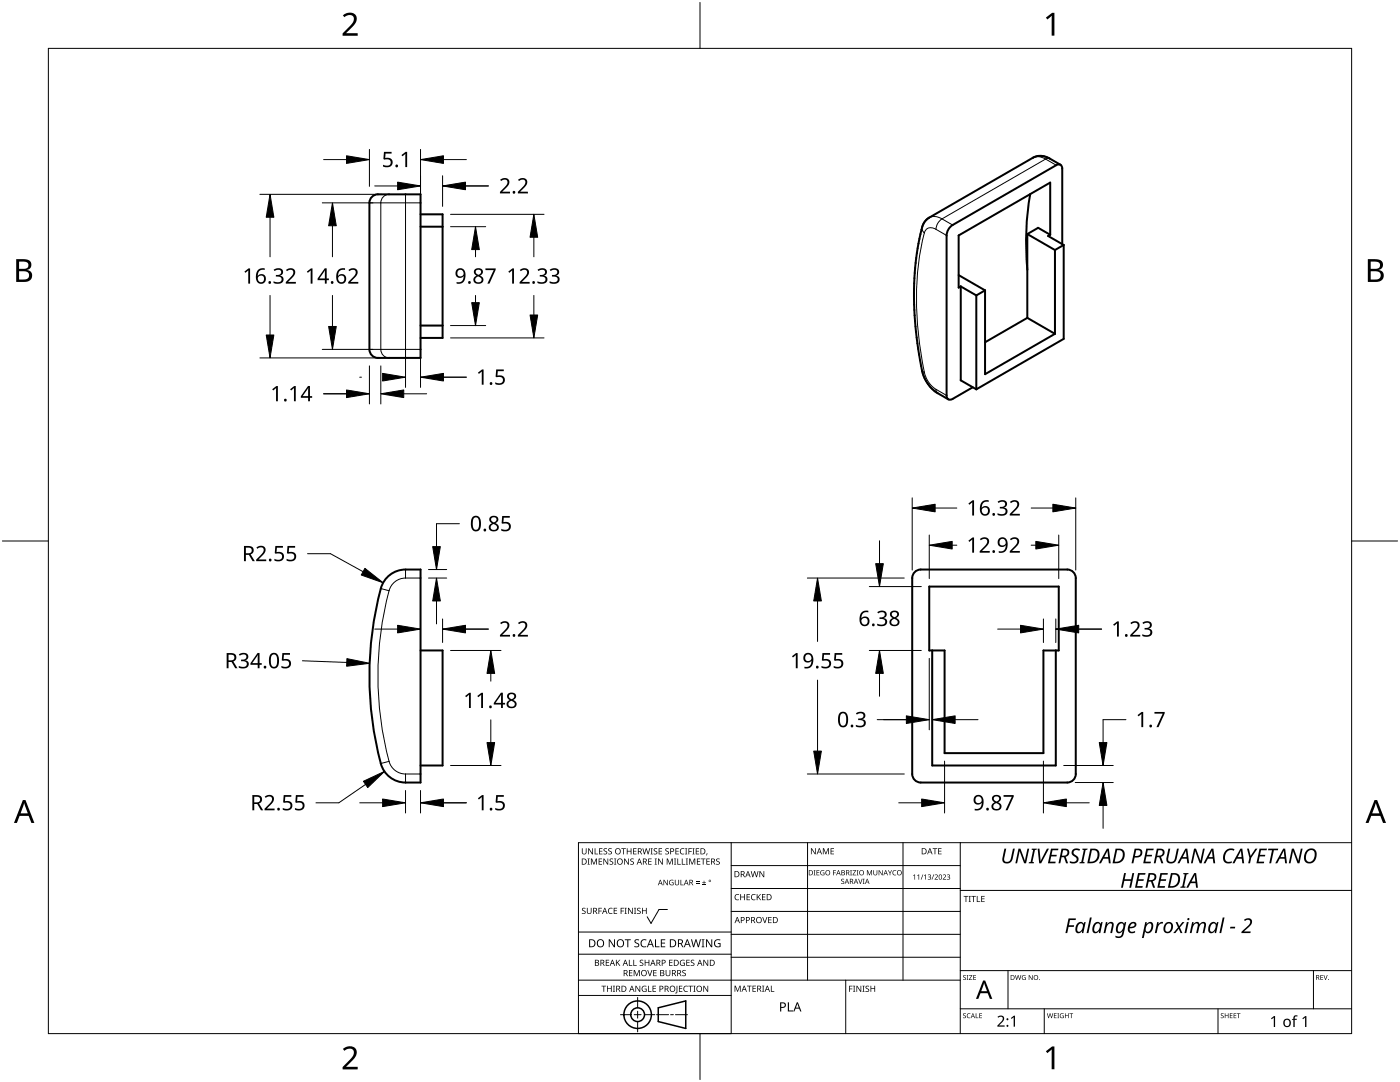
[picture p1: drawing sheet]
<svg xmlns="http://www.w3.org/2000/svg" width="279mm" height="216mm" viewBox="0 0 279 216" stroke-linecap="round" stroke-linejoin="round" font-family="sans-serif">
<g fill="none" stroke="#000" stroke-width=".2">
<path d="M77.6 38.8a1.67 1.67 0 0 0-1.6 1.7v29.2a1.67 1.67 0 0 0 1.6 1.7M80.9 38.8v32.6M206.1 31.5a2.55 2.55 0 0 1 2.6 .2M208.7 31.7l-20.7 12M208.7 31.7l2.1 1.3M209.5 31.7l-.5-.1-.3 .1M73.7 40.5h10.2M184 45.4a1.15 1.15 0 0 0 .5 1.1M184.5 46.5a62.1 62.1 0 0 0 0 27.8M185.4 43.4a2.55 2.55 0 0 1 2.6 .3M186.8 45.8a1.41 1.41 0 0 0-2.3 .7M186.8 45.8l2.1 1.2"/>
<path d="M188 43.7a2.66 2.66 0 0 0-1.2 2.1M188 43.7l2.1 1.2M73.7 69.7h10.2M184 73.9l.5 .4M184.5 74.3a5.4 5.4 0 0 0 2.3 3.4M186.8 77.7l2.1 1.2M186.8 77.7v.3l.3 .5M76 117.4l1.6 .5M77.6 117.9a66.4 66.4 0 0 0 0 34M80.9 115.3a3.4 3.4 0 0 0-3.3 2.6M80.9 115.3h3M80.9 113.6v1.7"/>
<path d="M77.6 151.9a3.4 3.4 0 0 0 3.3 2.5M77.6 151.9l-1.6 .5M80.9 154.4h3M80.9 154.4v1.7"/>
</g>
<g fill="none" stroke="#000" stroke-width=".4">
<path d="M74.2 39.3l.8-.5h.4h8.5v32.6h-8.5a1.7 1.7 0 0 1-1.7-1.7v-29.2l.1-.5zM205.6 38.7a57 57 0 0 0-.6 15.1M211.6 32.9l-2.1-1.2a3.3 3.3 0 0 0-3.4-.2l-20.7 11.9a3.1 3.1 0 0 0-1.4 2M83.9 42.8h4.4v24.6h-4.4M83.9 45.2h4.4M184 45.4l-1.1 5.4-.5 6 .2 6.4 .7 6.7 .8 4.4 .8 1.9 .7 1 .9 .8 2.8 1.7M191.3 54.9l5.3 3M191.7 57.2v18.7l3.1 1.8M191.7 57.2l3.1 1.7M194.8 58.9v18.8M196.6 57.9v16.8l13.9-8.1M196.6 57.9l-1.8 1"/>
<path d="M205 46.7l2.2-1.2 2.4 1.3M205 46.7l5.5 3.2M205 46.7v16.7M209.6 46.8l-.4 .3 3.1 1.8M209.6 46.8v-10.4l-18.3 10.6v10.4l.4-.2M210.5 49.9v16.7M212 48.7v-15a.73 .73 0 0 0-.4-.8 .73 .73 0 0 0-.8 .1l-20.7 11.9a2.66 2.66 0 0 0-1.2 2.1v31.9a.73 .73 0 0 0 .4 .8 .73 .73 0 0 0 .8-.1l4-2.3M212.3 48.9v18.7l-17.5 10.1M212.3 48.9l-1.8 1M83.9 65h4.4M205 63.4l-8.4 4.9M205 63.4l5.5 3.2"/>
<path d="M77.5 114.9a5.1 5.1 0 0 1 3.4-1.3h3v42.5a9.4 9.4 0 0 1-5.1-.4 5.1 5.1 0 0 1-2.8-3.3 67.4 67.4 0 0 1 .3-35.7l.3-.6zM182.6 114.1l.7-.4 .5-.1h29.2a1.7 1.7 0 0 1 1.7 1.7v39.1a1.7 1.7 0 0 1-1.7 1.7h-29.2a1.7 1.7 0 0 1-1.7-1.7v-39.1v-.4zM185.5 117h25.8v12.8h-3.1v20.5h-19.7v-20.5h-3zM83.9 129.8h4.4v22.9h-4.4M186 129.8v22.9h24.7v-22.9"/>
</g>
<path d="M9.7 9.7h260v196.5h-260z" fill="none" stroke="#000" stroke-width=".2"/>
<path d="M139.7 .5v9.2M.5 108h9.2M269.7 108h9.2M139.7 206.2v9.2" fill="none" stroke="#000" stroke-width=".2"/>
<g fill="#000">
<path d="M68.4 3.1a1.64 1.64 0 0 1 2.8 .4 2.52 2.52 0 0 1-1.2 2.2l-.9 .9h2.3v.5h-3v-.4l1.2-1.2a1.95 1.95 0 0 0 .9-2.2 1.23 1.23 0 0 0-1.8 .1zM208.7 3.5l1.3-.9h.4v4.5h-.5v-4l-.9 .8zM68.4 209.3a1.64 1.64 0 0 1 2.8 .4 2.52 2.52 0 0 1-1.2 2.2l-.9 1h2.3v.5h-3v-.5l1.2-1.2a1.95 1.95 0 0 0 .9-2.1 1.23 1.23 0 0 0-1.8 .1zM208.7 209.8l1.3-1h.4v4.6h-.5v-4l-.9 .7z"/>
<path d="M3.2 51.7h1.3a1.28 1.28 0 0 1 1.7 1.3 1.04 1.04 0 0 1-.8 .9 1.23 1.23 0 0 1 1 1.5 1.23 1.23 0 0 1-1.6 .9h-1.6zM3.8 54.1v1.7h.9a.86 .86 0 0 0 1.1-.9 .86 .86 0 0 0-1.1-.8zM3.8 52.2v1.4h.8a.78 .78 0 0 0 1.1-.7 .78 .78 0 0 0-1.1-.7z"/>
<path d="M273 51.7h1.3a1.28 1.28 0 0 1 1.7 1.3 1.04 1.04 0 0 1-.9 .9 1.23 1.23 0 0 1 1 1.5 1.23 1.23 0 0 1-1.5 .9h-1.6zM273.6 54.1v1.7h.9a.86 .86 0 0 0 1.1-.9 .86 .86 0 0 0-1.2-.8zM273.6 52.2v1.4h.8a.78 .78 0 0 0 1-.7 .78 .78 0 0 0-1.1-.7z"/>
<path d="M4.6 159.6h.5l1.8 4.6h-.6l-.6-1.4h-1.8l-.5 1.4h-.6zM4.8 160.2l-.7 2.1h1.4z"/>
<path d="M274.3 159.6h.5l1.8 4.6h-.6l-.5-1.4h-1.8l-.6 1.4h-.6zM274.6 160.2l-.7 2.1h1.4z"/>
</g>
<g fill="none" stroke="#000" stroke-width=".2">
<path d="M145.9 168.1v38.1h-30.5v-38.1h154.3M145.9 172.7h45.7M145.9 177.3h45.7M161.2 168.1v27.5M180.2 168.1v27.5M191.6 168.1v38.1M191.6 177.7h78.1M115.4 198.6h30.5M115.4 195.6h76.2M115.4 190.4h30.5M115.4 186h30.5M127.3 199v2.1"/>
<path d="M133.2 181.5h-1.7l-1.6 2.8-.7-1.4M145.9 181.9h45.7M145.9 186.4h45.7M145.9 191h45.7M168.8 195.6v10.6M191.6 193.7h78.1M201.2 193.7v7.6M262.1 193.7v7.6M123.8 202.5h2.1M126.6 202.5h1.3M127.3 201.8v1.4M127.3 203.8v2.1"/>
<path d="M128.6 202.5h2.1M131 202.5h2.4M133.8 202.5h.6M134.8 202.5h2.4M191.6 201.3h78.1M208.4 201.3v4.9M243.1 201.3v4.9"/>
</g>
<g fill="#000">
<path d="M116.1 169.3h.2v.8a.32 .32 0 0 0 .3 .3 .32 .32 0 0 0 .3-.3v-.8h.2v.8a.47 .47 0 0 1-.5 .4 .47 .47 0 0 1-.5-.5zM117.3 171.3h.4l-.1 .1v1l.1 .1h-.4l.1-.1v-1zM117.4 169.3h.2l.6 1v-1h.1v1.2h-.1l-.7-1v1h-.1zM117.9 171.3h.3l.3 1 .4-1h.2v1.2h-.1v-1l-.4 1h-.1l-.4-1v1h-.2zM118.7 169.3h.1v1h.6v.2h-.7zM119.5 171.3h.7v.1h-.6v.4h.5v.2h-.5v.4h.6v.1h-.7zM119.6 169.3h.6v.1h-.5v.4h.5v.1h-.5v.4h.5v.2h-.6zM120.5 169.4l.4-.1h.3l-.1 .1a.25 .25 0 0 0-.4-.1 .25 .25 0 0 0 0 .4 .4 .4 0 0 1 .5 .3 .4 .4 0 0 1-.3 .5 .4 .4 0 0 1-.5-.2h.2a.27 .27 0 0 0 .4-.1 .27 .27 0 0 0-.3-.3l-.2-.2zM120.4 171.3h.2l.6 1v-1h.2v1.2h-.2l-.6-1v1h-.2zM121.4 169.4l.5-.1h.2v.1a.25 .25 0 0 0-.4-.1 .25 .25 0 0 0 0 .4 .4 .4 0 0 1 .4 .3 .4 .4 0 0 1-.2 .5 .4 .4 0 0 1-.5-.2h.1a.27 .27 0 0 0 .5-.1 .27 .27 0 0 0-.4-.3l-.2-.2zM121.7 171.4l.4-.1 .3 .1-.1 .1a.25 .25 0 0 0-.4-.1 .25 .25 0 0 0 0 .4 .4 .4 0 0 1 .5 .3 .4 .4 0 0 1-.3 .5 .4 .4 0 0 1-.5-.3l.2 .1a.27 .27 0 0 0 .4-.2 .27 .27 0 0 0-.3-.3l-.2-.2zM122.5 171.3h.5l-.2 .1v1l.2 .1h-.5l.2-.1v-1z"/>
<path d="M124 169.3h.9v.1h-.4v1.1h-.1v-1.1h-.4zM124.6 171.3h.1l.7 1v-1h.1v1.2h-.2l-.6-1v1h-.1zM125.1 169.3h.1v.5h.7v-.5h.1v1.2h-.1v-.6h-.7v.6h-.1zM125.8 171.4l.5-.1 .2 .1v.1a.25 .25 0 0 0-.4-.1 .25 .25 0 0 0 0 .4 .4 .4 0 0 1 .4 .3 .4 .4 0 0 1-.2 .5 .4 .4 0 0 1-.5-.3l.1 .1a.27 .27 0 0 0 .5-.2 .27 .27 0 0 0-.4-.3l-.2-.2zM126.4 169.3h.6v.1h-.5v.4h.5v.1h-.5v.4h.5v.2h-.6zM128.2 169.3h.2l.2 1 .3-1h.2l.2 1 .3-1h.1l-.3 1.2h-.1l-.3-1.1-.3 1.1h-.2zM129.4 171.3h.6v.1h-.5v.4h.5v.2h-.5v.4h.5v.1h-.6zM129.8 169.3h.5l-.2 .1v1l.2 .1h-.5l.2-.1v-1zM130.7 171.3h.4l-.1 .1v1l.1 .1h-.4l.1-.1v-1zM130.5 169.4l.4-.1h.3l-.1 .1a.25 .25 0 0 0-.4-.1 .25 .25 0 0 0 0 .4 .4 .4 0 0 1 .5 .3 .4 .4 0 0 1-.3 .5 .4 .4 0 0 1-.5-.2h.2a.27 .27 0 0 0 .4-.1 .27 .27 0 0 0-.3-.3l-.2-.2zM131.4 169.3h.7v.1h-.5v.4h.5v.1h-.5v.4h.5v.2h-.7zM131.3 171.3h.2l.7 1-.1-1h.2v1.2h-.2l-.6-1v1h-.2z"/>
<path d="M132.4 175.6h.2l.6 .9v-.9h.1v1h-.2l-.6-.9v.9h-.1zM132.8 169.4l.4-.1h.3l-.1 .1a.25 .25 0 0 0-.3-.1 .25 .25 0 0 0 0 .4 .4 .4 0 0 1 .4 .3 .4 .4 0 0 1-.3 .5 .4 .4 0 0 1-.4-.2h.1a.27 .27 0 0 0 .5-.1 .27 .27 0 0 0-.4-.3l-.2-.2zM133.1 171.3h.2l.4 1 .4-1h.2v1.2h-.2v-1l-.4 1h-.1l-.4-1v1h-.1zM133.7 175.7l.5-.2 .2 .1v.1a.45 .45 0 0 0-.7 .4 .45 .45 0 0 0 .6 .4v-.3h-.2v-.1h.3v.5a.6 .6 0 0 1-.8-.1 .6 .6 0 0 1 .1-.8zM134.5 171.3h.4l-.1 .1v1l.1 .1h-.4l.2-.1v-1zM135.2 171.3h.1v1.1h.6v.1h-.7zM134.8 169.3h.7v.1h-.6v.4h.5v.1h-.5v.4h.6v.2h-.7zM134.7 175.6h.1v.7a.28 .28 0 0 0 .3 .2 .28 .28 0 0 0 .3-.2v-.7h.1v.7a.42 .42 0 0 1-.4 .4 .42 .42 0 0 1-.4-.4zM135.8 175.6h.1v.9h.5v.1h-.6zM136.1 171.3h.1v1.1h.6v.1h-.7zM135.8 169.4l.5-.2 .3 .1-.1 .1a.49 .49 0 0 0-.7 .5 .49 .49 0 0 0 .8 .4 .52 .52 0 0 1-.7 .1 .52 .52 0 0 1-.2-.6zM136.7 169.3h.5l-.2 .1v1l.2 .1h-.5l.2-.1v-1z"/>
<path d="M136.9 171.3h.4l-.1 .1v1l.1 .1h-.4l.1-.1v-1zM137.4 169.3h.7v.1h-.6v.4h.5v.2h-.5v.5h-.1zM137.5 171.3h.3l.3 1 .4-1h.3v1.2h-.2v-1l-.4 1h-.1l-.4-1v1h-.2zM138.2 169.3h.4l-.1 .1v1l.1 .1h-.4l.1-.1v-1zM138.9 176.2h.7v.1h-.7zM138.9 175.9h.7v.1h-.7zM138.9 169.3h.6v.1h-.5v.4h.5v.1h-.5v.4h.5v.2h-.6zM139.1 171.3h.7v.1h-.6v.4h.5v.2h-.5v.4h.6v.1h-.7zM140.1 176.5h.8v.1h-.8zM139.9 171.3h.9v.1h-.4v1.1h-.1v-1.1h-.4zM140.4 175.7h.2v.3h.3v.2h-.3v.3h-.2v-.3h-.3v-.2h.3zM141 170.3h.2l-.3 .4z"/>
<path d="M141 171.3h.7v.1h-.6v.4h.5v.2h-.5v.4h.6v.1h-.7zM143 171.4l.4-.1 .2 .1v.1a.25 .25 0 0 0-.4-.1 .25 .25 0 0 0 0 .4 .4 .4 0 0 1 .5 .3 .4 .4 0 0 1-.3 .5 .4 .4 0 0 1-.5-.3l.2 .1a.27 .27 0 0 0 .4-.2 .27 .27 0 0 0-.3-.3l-.3-.2zM146.8 178.6l.4-.2 .3 .1v.1a.49 .49 0 0 0-.7 .4 .49 .49 0 0 0 .7 .5 .52 .52 0 0 1-.7 0 .52 .52 0 0 1-.2-.6zM147.7 178.4h.2v.5h.6v-.5h.2v1.2h-.2v-.5h-.6v.5h-.2zM149 178.4h.7v.1h-.5v.4h.4v.2h-.4v.4h.5v.1h-.7zM150 178.6l.5-.2 .3 .1-.1 .1a.49 .49 0 0 0-.7 .4 .49 .49 0 0 0 .8 .5 .52 .52 0 0 1-.7 0 .52 .52 0 0 1-.2-.6zM149.8 173.8h.2l.2 1.1 .3-1.1h.2l.3 1.1 .2-1.1h.2l-.3 1.2h-.2l-.3-1-.3 1h-.1zM151 178.4h.2v.6l.5-.6h.2l-.5 .5 .5 .7h-.2l-.4-.6-.1 .6h-.2zM151.6 173.8h.1l.7 1v-1h.1v1.2h-.2l-.6-1v1h-.1zM152.1 178.4h.7v.1h-.6v.4h.5v.2h-.5v.4h.6v.1h-.7zM162.4 173.6h.4l-.2 .1v.9l.2 .1h-.4l.1-.1v-.9zM161.8 169.3h.2l.7 1v-1h.1v1.2h-.2l-.6-1v1h-.2z"/>
<path d="M162.9 173.6h.6v.2h-.4v.3h.4v.1h-.4v.3h.4v.2h-.6zM163.8 173.8l.4-.2 .3 .1v.1a.42 .42 0 0 0-.7 .3 .42 .42 0 0 0 .6 .4v-.3h-.2v-.1h.3v.5a.56 .56 0 0 1-.7-.1 .56 .56 0 0 1 0-.7zM164.2 169.3h.2l.4 .9 .4-.9h.2v1.2h-.1v-1.1l-.4 1.1h-.1l-.4-1.1v1.1h-.2zM166.3 173.6h.5v.2h-.4v.3h.4v.1h-.4v.5h-.1zM165.8 169.3h.6v.1h-.5v.4h.5v.1h-.5v.4h.5v.2h-.6zM167.9 175.5l.4-.2 .2 .1-.1 .1a.24 .24 0 0 0-.3-.1 .24 .24 0 0 0-.1 .3 .24 .24 0 0 0 .3 .1 .33 .33 0 0 1 .1 .6 .33 .33 0 0 1-.5 0v-.2a.26 .26 0 0 0 .4 .1 .26 .26 0 0 0 0-.3 .26 .26 0 0 0-.3-.2zM169.7 173.6h.3l-.1 .1v.9l.1 .1h-.3l.1-.1v-.9zM170.2 173.6h.6l-.5 .9h.5v.2h-.7l.6-.9h-.5zM171.3 175.4h.1l.3 .8 .3-.8h.1l-.3 1h-.2zM171 173.6h.3l-.1 .1v.9l.1 .1h-.3l.1-.1v-.9zM172.2 175.4h.4l-.2 .1v.8l.2 .1h-.4l.1-.1v-.8zM173 173.6h.2l.3 .9 .3-.9h.2v1.1h-.1v-.9l-.4 .9-.4-.9v.9h-.1z"/>
<path d="M174.3 173.6h.1v.7a.26 .26 0 0 0 .3 .3 .26 .26 0 0 0 .3-.3v-.7h.1v.7a.39 .39 0 0 1-.4 .4 .39 .39 0 0 1-.4-.4zM175.4 173.6h.1l.5 .9v-.9h.2v1.1h-.2l-.5-.9v.9h-.1zM177.2 173.6h.2l.2 .5 .3-.5h.1l-.3 .7v.4h-.1v-.4zM178.2 173.8l.4-.2 .3 .1-.1 .1a.41 .41 0 0 0-.6 .4 .41 .41 0 0 0 .6 .3 .48 .48 0 0 1-.7 0 .48 .48 0 0 1 .1-.7zM182.2 174.7l.4-.2v1h-.1v-.9l-.2 .2zM183.1 174.7l.3-.2v1h-.1v-.9l-.2 .2zM184.1 174.5h.2l-.4 1h-.1zM184.4 174.7l.4-.2v1h-.1v-.9l-.2 .2zM185.2 174.6a.32 .32 0 0 1 .5-.1 .32 .32 0 0 1-.1 .5 .32 .32 0 0 1 .2 .4 .32 .32 0 0 1-.5 .1l-.1-.1a.26 .26 0 0 0 .3 .1 .26 .26 0 0 0 .1-.4l-.3-.2a.23 .23 0 0 0 .3 0 .23 .23 0 0 0-.1-.4 .23 .23 0 0 0-.3 .2zM186.3 174.5h.1l-.4 1h-.1zM186.1 169.3h.9v.1h-.3v1.1h-.2v-1.1h-.4zM186.5 174.6a.37 .37 0 0 1 .6 0 .37 .37 0 0 1-.2 .6l-.2 .2h.5v.1h-.7l.3-.4a.27 .27 0 0 0 .3-.3 .27 .27 0 0 0-.4-.2z"/>
<path d="M187.2 169.3h.7v.1h-.5v.4h.5v.1h-.5v.4h.5v.2h-.7zM188.2 174.6a.37 .37 0 0 1 .6 0 .37 .37 0 0 1-.3 .6l-.2 .2h.5v.1h-.7l.3-.4a.27 .27 0 0 0 .3-.3 .27 .27 0 0 0-.4-.2zM189 174.6a.32 .32 0 0 1 .5-.1 .32 .32 0 0 1-.1 .5 .32 .32 0 0 1 .2 .4 .32 .32 0 0 1-.5 .1l-.1-.1a.26 .26 0 0 0 .3 .1 .26 .26 0 0 0 .1-.4l-.3-.2a.23 .23 0 0 0 .3 0 .23 .23 0 0 0-.1-.4 .23 .23 0 0 0-.3 .2zM192.3 178.8h.9v.1h-.3v1.1h-.2v-1.1h-.4zM193.3 178.8h.5l-.2 .1v1l.2 .1h-.5l.2-.1v-1zM193.8 178.8h1v.1h-.4v1.1h-.2v-1.1h-.4zM194.9 178.8h.2v1.1h.5v.1h-.7zM195.8 178.8h.7v.1h-.5v.4h.5v.1h-.5v.5h.5v.1h-.7zM200.5 169.3h.3l-.4 1.8a.69 .69 0 0 0 .6 1 .69 .69 0 0 0 .8-.9l.4-1.9h.3l-.4 2a1.09 1.09 0 0 1-.9 1 1.09 1.09 0 0 1-1.2-.6zM203.3 169.3h.4l.8 2.5 .5-2.5h.4l-.6 3h-.4l-.9-2.5-.5 2.5h-.4zM205.9 169.3h1v.2l-.4 .1-.5 2.4 .4 .1-.1 .2h-1v-.2l.4-.1 .5-2.4-.3-.1zM207.1 169.3h.3l.3 2.5 1.2-2.5h.4l-1.5 3h-.4z"/>
<path d="M209.8 169.3h1.4v.4h-1.2l-.1 .9h1l-.1 .3h-1l-.2 1h1.1l-.1 .4h-1.5zM214.1 169.5l.5-.2h.6l.4 .2-.2 .3a.63 .63 0 0 0-.8-.2 .63 .63 0 0 0-.3 .8l.1 .1a.94 .94 0 0 1 .8 1.1 .94 .94 0 0 1-1.2 .7l-.5-.1v-.4a.8 .8 0 0 0 .8 .2 .8 .8 0 0 0 .6-.6l-.3-.4a.89 .89 0 0 1-.7-.6 .89 .89 0 0 1 .2-.9zM216 169.3h1.1l-.1 .2-.3 .1-.5 2.4 .3 .1-.1 .2h-1l.1-.2 .3-.1 .5-2.4-.3-.1zM224.3 174.2h.4l-.3 1.2h1.3l.3-1.2h.4l-.7 2.9h-.3l.3-1.3h-1.3l-.3 1.3h-.4zM227.1 174.2h1.5l-.1 .3h-1.1l-.2 .9h1.1l-.1 .4h-1l-.3 1h1.2l-.1 .3h-1.5zM228.8 169.3h1.5l-.1 .4h-1.1l-.2 .9h1v.3h-1.1l-.2 1h1.1l-.1 .4h-1.4zM231.6 174.2h1.5l-.1 .3h-1.1l-.2 .9h1v.4h-1.1l-.2 1h1.1l-.1 .3h-1.4zM233.2 169.3h.4l-.4 1.8a.69 .69 0 0 0 .6 1 .69 .69 0 0 0 .7-.9l.4-1.9h.4l-.5 2a1.09 1.09 0 0 1-.8 1 1.09 1.09 0 0 1-1.2-.6zM236.2 174.2h1v.2l-.4 .1-.5 2.4h.3v.2h-1v-.2h.3l.5-2.4-.3-.1zM238.3 169.3h.4l.9 2.5 .5-2.5h.3l-.6 3h-.4l-.9-2.5-.5 2.5h-.3zM244.7 169.7a1.51 1.51 0 0 1 1.7-.2l-.2 .3a1.3 1.3 0 0 0-1.5 .5 1.3 1.3 0 0 0 .2 1.6h.9v.3a1.22 1.22 0 0 1-1.5-.2 1.22 1.22 0 0 1-.1-1.6zM248.9 169.3h.3l.4 1.5 .9-1.5h.5l-1.3 1.9-.2 1.1h-.4l.2-1.1z"/>
<path d="M251.4 169.3h1.4v.4h-1.1l-.2 .9h1v.3h-1.1l-.2 1h1.1l-.1 .4h-1.5zM253.1 169.3h2l-.1 .4h-.8l-.5 2.6h-.4l.6-2.6h-.8zM257.8 169.3h.4l.9 2.5 .5-2.5h.4l-.7 3h-.3l-1-2.5-.4 2.5h-.4zM116.2 181.3l.4-.2 .3 .1-.1 .1a.25 .25 0 0 0-.4-.1 .25 .25 0 0 0 0 .4 .4 .4 0 0 1 .5 .3 .4 .4 0 0 1-.3 .5 .4 .4 0 0 1-.5-.2h.2a.27 .27 0 0 0 .4-.1 .27 .27 0 0 0-.3-.3l-.2-.2zM117.1 181.1h.2v.8a.32 .32 0 0 0 .3 .3 .32 .32 0 0 0 .3-.3v-.8h.2v.8a.47 .47 0 0 1-.5 .5 .47 .47 0 0 1-.5-.5zM119.4 181.1h.7v.2h-.5v.4h.5v.1h-.5v.6h-.2zM120 196.7h1v.1h-.4v1.1h-.2v-1.1h-.4zM120.9 191.5h.7v.1h-.6v.4h.5v.2h-.5v.4h.6v.1h-.7zM121.5 181.3l.4-.2 .4 .1-.1 .1a.49 .49 0 0 0-.7 .5 .49 .49 0 0 0 .7 .4 .52 .52 0 0 1-.6 .1 .52 .52 0 0 1-.3-.6zM121.1 196.7h.2v.5h.6v-.5h.2v1.2h-.2v-.6h-.6v.6h-.2zM121.5 187.4h.2l.9 1.3v-1.3h.1v1.6h-.2l-.8-1.3v1.3h-.2zM122.3 196.7h.4l-.1 .1v1l.1 .1h-.4l.2-.1v-1z"/>
<path d="M122.5 181.1h.7v.2h-.6v.4h.5v.1h-.5v.4h.6v.2h-.7zM122.9 191.5h.2v.6l.5-.6h.2l-.5 .5 .5 .7h-.2l-.4-.6-.1 .6h-.2zM123.9 181.1h.6v.2h-.5v.4h.5v.1h-.5v.6h-.1zM124.7 181.1h.4l-.2 .2v.9l.2 .2h-.4l.1-.2v-.9zM124.7 187.4h1.2v.2h-.5v1.4h-.2v-1.4h-.5zM125.5 191.5h.2v1.1h.5v.1h-.7zM125.5 193.6h.7v.1h-.5v.4h.5v.1h-.5v.4h.5v.2h-.7zM125.3 181.1h.2l.7 1.1-.1-1.1h.2v1.3h-.2l-.6-1v1h-.2zM126.4 191.5h.1v1.1h.6v.1h-.7zM126.5 181.1h.5l-.2 .2v.9l.2 .2h-.5l.2-.2v-.9zM126.5 193.6h.2l.4 1 .4-1h.2v1.2h-.2v-1.1l-.4 1.1h-.1l-.4-1.1v1.1h-.1zM126.7 187.6l.3-.2 .6 .1-.2 .1a.33 .33 0 0 0-.6 .2 .33 .33 0 0 0 .4 .4 .47 .47 0 0 1 .4 .6 .47 .47 0 0 1-.7 .2h-.3v-.2h.2a.35 .35 0 0 0 .6-.2 .35 .35 0 0 0-.5-.4l-.3-.2z"/>
<path d="M126.8 196.7h.2l.6 1v-1h.2v1.2h-.2l-.7-1 .1 1h-.2zM127.2 181.3l.4-.2 .3 .1-.1 .1a.25 .25 0 0 0-.4-.1 .25 .25 0 0 0 0 .4 .4 .4 0 0 1 .5 .3 .4 .4 0 0 1-.3 .5 .4 .4 0 0 1-.5-.2h.2a.27 .27 0 0 0 .4-.1 .27 .27 0 0 0-.3-.3l-.2-.2zM127.7 191.6l.4-.1 .3 .1-.1 .1a.25 .25 0 0 0-.3-.1 .25 .25 0 0 0 0 .4 .4 .4 0 0 1 .4 .3 .4 .4 0 0 1-.3 .5 .4 .4 0 0 1-.4-.3l.1 .1a.27 .27 0 0 0 .5-.2 .27 .27 0 0 0-.4-.3l-.2-.2zM128 187.6l.6-.2 .4 .1-.1 .2a.63 .63 0 0 0-.9 .5 .63 .63 0 0 0 1 .6v.2a.83 .83 0 0 1-1.1-.3 .83 .83 0 0 1 .1-1.1zM128.2 196.8l.6-.1 .2 .1v.1a.5 .5 0 0 0-.8 .4 .5 .5 0 0 0 .7 .5v-.4h-.3v-.1h.4v.6a.66 .66 0 0 1-.8-.2 .66 .66 0 0 1 0-.9zM128.1 181.1h.2v.6h.6v-.6h.2v1.3h-.2v-.6h-.6v.6h-.2zM129.2 193.6h.1l.4 1 .3-1h.2l-.4 1.2h-.2zM129.3 196.7h.2v1.1h.5v.1h-.7zM128.7 191.5h.1v.5h.6v-.5h.2v1.2h-.2v-.5h-.6v.5h-.1zM130.7 187.4h.2v1.4h.7v.2h-.9zM130.2 196.7h.7v.1h-.5v.4h.5v.1h-.5v.5h.5v.1h-.7zM130.4 193.6h.6v.1h-.5v.4h.5v.1h-.5v.4h.5v.2h-.6z"/>
<path d="M131.9 187.4h.9v.2h-.7v.5h.6v.2h-.6v.5h.7v.2h-.9zM132.8 193.6h.2v.7a.32 .32 0 0 0 .3 .4 .32 .32 0 0 0 .3-.4v-.7h.2v.7a.47 .47 0 0 1-.5 .5 .47 .47 0 0 1-.5-.5zM133.5 191.5h.7v.1h-.5v.4h.5v.2h-.5v.4h.5v.1h-.7zM135 196.7h.2v1.3l-.1 .2h-.3l-.1-.1 .3-.2zM135.5 196.7h.7v.1h-.5v.4h.4v.1h-.4v.5h.5v.1h-.7zM135.8 191.7l.5-.2 .4 .1-.1 .1a.5 .5 0 0 0-.8 .4 .5 .5 0 0 0 .7 .5v-.4h-.2v-.1h.4v.6a.66 .66 0 0 1-.9-.1 .66 .66 0 0 1 0-.9zM136.2 193.7l.4-.2 .3 .1-.1 .1a.25 .25 0 0 0-.4-.1 .25 .25 0 0 0 0 .4 .4 .4 0 0 1 .5 .3 .4 .4 0 0 1-.3 .5 .4 .4 0 0 1-.5-.2h.2a.27 .27 0 0 0 .5-.1 .27 .27 0 0 0-.4-.3l-.2-.2zM136.5 196.8l.5-.1 .3 .1-.1 .1a.49 .49 0 0 0-.7 .4 .49 .49 0 0 0 .8 .4 .52 .52 0 0 1-.7 .1 .52 .52 0 0 1-.2-.6zM137 191.5h.6v.1h-.5v.4h.5v.2h-.5v.4h.5v.1h-.6zM137.4 196.7h.9v.1h-.4v1.1h-.1v-1.1h-.4zM137.9 191.6l.4-.1 .3 .1-.1 .1a.25 .25 0 0 0-.4-.1 .25 .25 0 0 0 0 .4 .4 .4 0 0 1 .5 .3 .4 .4 0 0 1-.3 .5 .4 .4 0 0 1-.5-.3l.2 .1a.27 .27 0 0 0 .4-.2 .27 .27 0 0 0-.3-.3l-.2-.2zM138.4 196.7h.4l-.1 .1v1l.1 .1h-.4l.1-.1v-1z"/>
<path d="M137.9 187.4h.2l.3 1.4 .4-1.4h.2l.4 1.4 .3-1.4h.2l-.4 1.6h-.2l-.4-1.3-.4 1.3h-.2zM140 187.4h.6l-.2 .2v1.3l.2 .1h-.6l.2-.1v-1.3zM140.4 196.7h.1l.7 1v-1h.1v1.2h-.1l-.7-1v1h-.1zM140.4 191.5h.2l.6 1v-1h.1v1.2h-.1l-.7-1v1h-.1zM140.9 187.4h.2l.9 1.3v-1.3h.1v1.6h-.2l-.8-1.3v1.3h-.2zM142.7 187.6l.7-.2 .4 .1-.1 .2a.65 .65 0 0 0-1 .5 .65 .65 0 0 0 .9 .6v-.4h-.3v-.2h.5v.7a.86 .86 0 0 1-1.1-.1 .86 .86 0 0 1 0-1.2zM146.6 196.7h.2l.4 1 .4-1h.2v1.2h-.1v-1.1l-.4 1.1h-.2l-.4-1.1v1.1h-.1zM149.1 196.7h.9v.1h-.4v1.1h-.1v-1.1h-.4zM150.2 196.7h.7v.1h-.6v.4h.5v.1h-.5v.5h.6v.1h-.7zM152.1 183h.2l.3 1 .4-1h.1l-.4 1.2h-.1zM152.1 196.7h.4l-.1 .1v1l.1 .1h-.4l.1-.1v-1zM153.8 196.7h.2v1.1h.5v.1h-.7z"/>
<path d="M153.3 183h.7v.1h-.5v.4h.5v.1h-.5v.5h.5v.1h-.7zM169.5 196.7h.6v.1h-.5v.5h.5v.1h-.5v.5h-.1zM170.2 196.7h.5l-.2 .1v1l.2 .1h-.5l.2-.1v-1zM170.9 196.7h.2l.6 1v-1h.2v1.2h-.2l-.6-1v1h-.2zM172.1 196.7h.5l-.2 .1v1l.2 .1h-.5l.2-.1v-1zM172.8 196.8l.4-.1h.2v.2a.25 .25 0 0 0-.4-.1 .25 .25 0 0 0 0 .4 .4 .4 0 0 1 .5 .3 .4 .4 0 0 1-.3 .4 .4 .4 0 0 1-.5-.2l.2 .1a.27 .27 0 0 0 .4-.2 .27 .27 0 0 0-.3-.3l-.3-.2zM173.7 196.7h.2v.5h.6v-.5h.2v1.2h-.2v-.6h-.6v.6h-.2zM192.2 194.7l.4-.1h.2l-.1 .1a.24 .24 0 0 0-.3 0 .24 .24 0 0 0-.1 .3 .24 .24 0 0 0 .4 .1 .31 .31 0 0 1 0 .4 .31 .31 0 0 1-.5-.1 .24 .24 0 0 0 .3 .1 .24 .24 0 0 0 .1-.3l-.4-.3zM192.9 194.6h.4l-.1 .1v.7l.1 .1h-.4l.1-.1v-.7zM193.4 194.6h.6l-.5 .8h.6v.1h-.7l.5-.8h-.5zM194.2 194.6h.6v.1h-.4v.3h.4v.1h-.4v.3h.4v.1h-.6zM202.6 194.6h.1l.2 .8 .2-.8h.2l.2 .8 .2-.8h.1l-.2 .9h-.2l-.2-.8-.2 .8h-.2z"/>
<path d="M204 194.7l.4-.1h.3l-.1 .1a.4 .4 0 0 0-.6 .4 .4 .4 0 0 0 .6 .3v-.3l-.2-.1h.3v.5a.53 .53 0 0 1-.7-.1 .53 .53 0 0 1 0-.7zM205.3 194.6h.1l.6 .8v-.8h.1v.9h-.2l-.5-.8v.8h-.1zM213.2 183.3h1.5v.3h-1.2l-.2 1h1.1l-.1 .4h-1l-.3 1.2h-.4zM217.5 183.1h.4l-.7 3.1h-.3zM220.7 184h.3v.4a.67 .67 0 0 1 .8-.4 .67 .67 0 0 1 .4 .9l-.3 1.3h-.3l.3-1.4a.4 .4 0 0 0-.2-.6 .4 .4 0 0 0-.6 .3l-.3 .6-.2 1.1h-.4zM230.9 184h.3v.4l.4-.4h.5l-.1 .3h-.4l-.4 .4-.4 1.5h-.3zM234.6 184h.4l.3 .8 .7-.8h.4l-.9 1.1 .5 1.1h-.4l-.4-.9-.6 .9h-.5l1-1.1zM236.9 184h.3l-.4 2.2h-.4zM237.9 184h.3v.4a.64 .64 0 0 1 .6-.5 .64 .64 0 0 1 .6 .5 .66 .66 0 0 1 .9-.4 .66 .66 0 0 1 .3 .9l-.2 1.3h-.4l.3-1.4a.41 .41 0 0 0-.2-.6 .41 .41 0 0 0-.6 .4l-.4 1.6h-.4l.3-1.4a.39 .39 0 0 0-.2-.6 .39 .39 0 0 0-.5 .3l-.5 1.7h-.4zM244 183.1h.4l-.7 3.1h-.3zM245.5 184.9h1l-.1 .4h-.9zM248.3 183.5a.87 .87 0 0 1 1-.3 .87 .87 0 0 1 .6 .9l-.3 .6-1.3 1.1 1.3 .1-.1 .3h-1.8l.1-.3 1.1-1a.78 .78 0 0 0 .4-1.3l-.4-.1-.5 .3z"/>
<path d="M263.5 194.6h.6v.1h-.5v.3h.4v.1h-.4v.3h.5v.1h-.6zM264.1 194.6h.2l.2 .8 .3-.8h.2l-.4 .9h-.1zM157.2 200h.3v1.6h.8v.2h-1.1zM192.2 202.3l.4-.1h.2l-.1 .1a.24 .24 0 0 0-.3 0 .24 .24 0 0 0-.1 .3 .24 .24 0 0 0 .4 .1 .31 .31 0 0 1 0 .5 .31 .31 0 0 1-.5-.2 .24 .24 0 0 0 .3 .1 .24 .24 0 0 0 .1-.3l-.4-.2zM193.1 202.3l.3-.1h.3l-.1 .1a.39 .39 0 0 0-.5 .4 .39 .39 0 0 0 .5 .3 .46 .46 0 0 1-.6 0 .46 .46 0 0 1 .1-.7zM194.7 202.2h.1v.8h.5v.2h-.6zM195.4 202.2h.6v.1h-.4v.3h.4v.1h-.4v.4h.4v.1h-.6zM199.1 202.9a.76 .76 0 0 1 1.2 0 .76 .76 0 0 1-.3 1.1l-.6 .6h1.1v.3h-1.5v-.3l.8-.8a.52 .52 0 0 0 .3-.8 .52 .52 0 0 0-.9 .1zM201.7 203.1l.6-.4h.3v2.2h-.3v-1.9l-.4 .3zM209 202.2h.1l.2 .8 .2-.8h.1l.3 .8 .2-.8h.1l-.3 1h-.1l-.2-.9-.3 .9h-.1zM210.3 202.2h.6v.1h-.4v.3h.3v.1h-.3v.4h.4v.1h-.6zM211 202.2h.4l-.2 .1v.8l.2 .1h-.4l.1-.1v-.8z"/>
<path d="M211.6 202.3l.7-.1-.1 .1a.4 .4 0 0 0-.6 .4 .4 .4 0 0 0 .6 .3v-.2l-.2-.2h.3v.5a.53 .53 0 0 1-.7-.1 .53 .53 0 0 1 0-.7zM212.5 202.2h.2v.4h.5v-.4h.1v1h-.1v-.5h-.5v.5h-.2zM213.4 202.2h.8v.1h-.3v.9h-.2v-.9h-.3zM243.7 202.3l.3-.1h.2v.1a.24 .24 0 0 0-.3 0 .24 .24 0 0 0-.1 .3 .24 .24 0 0 0 .3 .1 .31 .31 0 0 1 0 .5 .31 .31 0 0 1-.5-.2 .24 .24 0 0 0 .4 .1 .24 .24 0 0 0 0-.3l-.3-.2zM244.4 202.2h.2v.4h.5v-.4h.1v1h-.1v-.5h-.5v.5h-.2zM245.4 202.2h.6v.1h-.4v.3h.4v.1h-.4v.4h.4v.1h-.6zM246.2 202.2h.5v.1h-.4v.3h.4v.1h-.4v.4h.4v.1h-.5zM246.8 202.2h.8v.1h-.3v.9h-.2v-.9h-.3zM253.7 203.2l.6-.5h.2v2.2h-.3v-1.9l-.4 .4zM258.2 202.7l.3-.1h.5l-.1 .3-.4-.1-.1 .2v.3h.4v.2h-.4v1.4h-.3v-1.4h-.3l.3-.2zM259.9 203.2l.6-.5h.2v2.2h-.2v-1.9l-.5 .4z"/>
<path d="M116.1 171.3h.4a.61 .61 0 0 1 .6 .6 .61 .61 0 0 1-.6 .6h-.4zM116.3 171.4v1h.1a.48 .48 0 0 0 .5-.5 .48 .48 0 0 0-.4-.5z"/>
<path d="M122.7 169.9a.61 .61 0 0 1 1.2 0 .61 .61 0 0 1-1.2 0zM122.9 169.9a.45 .45 0 0 0 .9 0 .45 .45 0 0 0-.9 0z"/>
<path d="M123.1 171.9a.61 .61 0 0 1 1.2 0 .61 .61 0 0 1-1.2 0zM123.3 171.9a.45 .45 0 0 0 .9 0 .45 .45 0 0 0-.9 0z"/>
<path d="M127.3 169.3h.3a.35 .35 0 0 1 .5 .2 .35 .35 0 0 1-.3 .4l.4 .6h-.2l-.3-.5h-.3v.5h-.1zM127.4 169.4v.4h.2a.23 .23 0 0 0 .3-.2 .23 .23 0 0 0-.3-.2z"/>
<path d="M127.5 171.3h.2l.4 1.2h-.1l-.2-.4h-.4l-.2 .4h-.1zM127.6 171.5l-.2 .5h.4z"/>
<path d="M128.3 171.3h.3a.35 .35 0 0 1 .5 .2 .35 .35 0 0 1-.3 .5l.4 .5h-.2l-.3-.5h-.2v.5h-.2zM128.5 171.4v.5h.1a.23 .23 0 0 0 .3-.2 .23 .23 0 0 0-.3-.3z"/>
<path d="M131.7 175.5h.1l.5 1.1h-.2l-.1-.3h-.4l-.2 .3h-.1zM131.8 175.7l-.2 .5h.3z"/>
<path d="M133.8 169.3h.3a.41 .41 0 0 1 .4 .5 .41 .41 0 0 1-.6 .2v.5h-.1zM133.9 169.4v.5a.29 .29 0 0 0 .5-.3 .29 .29 0 0 0-.5-.2z"/>
<path d="M136.9 175.5h.1l.4 1.1h-.1l-.1-.3h-.5l-.1 .3h-.1zM137 175.7l-.2 .5h.3z"/>
<path d="M137.6 175.6h.3a.31 .31 0 0 1 .4 .2 .31 .31 0 0 1-.2 .4l.3 .4h-.2l-.3-.4h-.2v.4h-.1zM137.7 175.7v.4h.2a.21 .21 0 0 0 .2-.2 .21 .21 0 0 0-.2-.2z"/>
<path d="M139.8 169.3h.4a.61 .61 0 0 1 .6 .6 .61 .61 0 0 1-.7 .6h-.3zM140 169.4v.9h.1a.48 .48 0 0 0 .5-.4 .48 .48 0 0 0-.4-.5z"/>
<path d="M141.4 175.8a.25 .25 0 0 1 .5 0 .25 .25 0 0 1-.5 0zM141.5 175.8a.15 .15 0 0 0 .3 0 .15 .15 0 0 0-.3 0z"/>
<path d="M141.9 171.3h.4a.35 .35 0 0 1 .4 .2 .35 .35 0 0 1-.2 .5l.3 .5h-.2l-.3-.5h-.2v.5h-.2zM142.1 171.4v.5h.2a.23 .23 0 0 0 .2-.2 .23 .23 0 0 0-.3-.3z"/>
<path d="M146.6 173.8h.4a.61 .61 0 0 1 .6 .6 .61 .61 0 0 1-.7 .6h-.3zM146.7 174v.9h.2a.48 .48 0 0 0 .5-.5 .48 .48 0 0 0-.5-.4z"/>
<path d="M147.8 173.8h.4a.35 .35 0 0 1 .4 .3 .35 .35 0 0 1-.2 .4l.3 .5h-.2l-.3-.5h-.2v.5h-.2zM148 174v.4h.2a.23 .23 0 0 0 .3-.2 .23 .23 0 0 0-.3-.2z"/>
<path d="M149.2 173.8h.1l.5 1.2h-.1l-.2-.3h-.5l-.1 .3h-.2zM149.3 174l-.2 .5h.4z"/>
<path d="M153 178.4h.4a.61 .61 0 0 1 .6 .6 .61 .61 0 0 1-.6 .6h-.4zM153.2 178.5v1h.1a.48 .48 0 0 0 .5-.5 .48 .48 0 0 0-.4-.5z"/>
<path d="M161.4 173.6h.3a.51 .51 0 0 1 .5 .6 .51 .51 0 0 1-.5 .5h-.3zM161.5 173.7v.8h.4l.2-.2v-.4z"/>
<path d="M163.4 169.2h.2l.5 1.3h-.2l-.2-.4h-.4l-.2 .4h-.1zM163.5 169.4l-.2 .6h.4z"/>
<path d="M164.7 174.1a.51 .51 0 0 1 1 0 .51 .51 0 0 1-1 0zM164.9 174.2a.38 .38 0 0 0 .7 0 .38 .38 0 0 0-.7 0z"/>
<path d="M167.3 173.6h.1l.4 1.1h-.1l-.2-.4h-.4l-.1 .4h-.1zM167.3 173.8l-.1 .4h.3z"/>
<path d="M167.9 173.6h.3a.26 .26 0 0 1 .4 .2 .26 .26 0 0 1-.2 .3 .28 .28 0 0 1 .2 .4 .28 .28 0 0 1-.3 .2h-.4zM168.1 174.2v.3h.2a.19 .19 0 0 0 .2-.1 .19 .19 0 0 0-.3-.2zM168.1 173.7v.4h.1a.18 .18 0 0 0 .3-.2 .18 .18 0 0 0-.3-.2z"/>
<path d="M168.9 173.6h.2a.29 .29 0 0 1 .4 .2 .29 .29 0 0 1-.2 .4l.3 .5h-.2l-.2-.5h-.2v.5h-.1zM169 173.7v.4h.1a.2 .2 0 0 0 .3-.2 .2 .2 0 0 0-.3-.2z"/>
<path d="M169 175.4h.1l.4 1h-.2l-.1-.3h-.4l-.1 .3h-.1zM169 175.5l-.1 .4h.3z"/>
<path d="M169.6 175.4h.3a.29 .29 0 0 1 .4 .2 .29 .29 0 0 1-.2 .3l.2 .5h-.1l-.3-.4h-.2v.4h-.1zM169.7 175.5v.3h.2a.2 .2 0 0 0 .2-.1 .2 .2 0 0 0-.2-.2z"/>
<path d="M170.8 175.4h.1l.4 1h-.2l-.1-.3h-.4l-.1 .3h-.1zM170.8 175.5l-.1 .4h.3z"/>
<path d="M171.4 174.1a.51 .51 0 0 1 1 0 .51 .51 0 0 1-1 0zM171.6 174.2a.4 .4 0 0 0 .8 0 .4 .4 0 0 0-.8 0z"/>
<path d="M173 175.4h.1l.4 1h-.1l-.1-.3h-.4l-.2 .3h-.1zM173.1 175.5l-.2 .4h.3z"/>
<path d="M176.7 173.6h.1l.4 1.1h-.1l-.1-.4h-.4l-.2 .4h-.1zM176.8 173.8l-.2 .4h.3z"/>
<path d="M178.9 174.1a.55 .55 0 0 1 1.1 0 .55 .55 0 0 1-1.1 0zM179.1 174.2a.4 .4 0 0 0 .8 0 .4 .4 0 0 0-.8 0z"/>
<path d="M184 169.3h.3a.61 .61 0 0 1 .6 .6 .61 .61 0 0 1-.6 .6h-.3zM184.1 169.4v.9h.2a.48 .48 0 0 0 .5-.4 .48 .48 0 0 0-.5-.5z"/>
<path d="M185.5 169.2h.1l.5 1.3h-.1l-.2-.4h-.5l-.1 .4h-.2zM185.6 169.4l-.2 .6h.4z"/>
<path d="M187.5 174.6h.4l.1 .5a.38 .38 0 0 1-.4 .4 .38 .38 0 0 1-.3-.6zM187.5 174.6v.1a.39 .39 0 0 0-.1 .4 .39 .39 0 0 0 .4 .3 .4 .4 0 0 0 .2-.5 .4 .4 0 0 0-.5-.3z"/>
<path d="M211.9 169.3h.6a.82 .82 0 0 1 .9 .8 .82 .82 0 0 1-.7 .9l.5 1.3h-.4l-.5-1.3h-.4l-.3 1.3h-.4zM212.2 169.7l-.3 1a.72 .72 0 0 0 .9 0 .72 .72 0 0 0 .2-.9z"/>
<path d="M217.6 169.3h.7a1.14 1.14 0 0 1 1.1 1.7 1.58 1.58 0 0 1-1.7 1.3h-.7zM217.9 169.6l-.5 2.3a1.31 1.31 0 0 0 1.5-.6 1.31 1.31 0 0 0-.3-1.6z"/>
<path d="M220.9 169.3h.4l.4 3h-.4l-.1-1h-1l-.5 1h-.4zM221 169.7l-.6 1.3h.8z"/>
<path d="M222.6 169.3h.7a1.14 1.14 0 0 1 1.1 1.7 1.58 1.58 0 0 1-1.7 1.3h-.7zM222.9 169.6l-.4 2.3a1.31 1.31 0 0 0 1.4-.6 1.31 1.31 0 0 0-.3-1.6z"/>
<path d="M226.4 169.3h.7a.9 .9 0 0 1 .8 1.1 .9 .9 0 0 1-1.1 .7h-.4l-.2 1.2h-.4zM226.7 169.6l-.2 1.2a.74 .74 0 0 0 .9-.1 .74 .74 0 0 0 .1-.9z"/>
<path d="M229.2 174.2h.7a.82 .82 0 0 1 .9 .7 .82 .82 0 0 1-.7 .9l.4 1.3h-.4l-.4-1.2h-.5l-.2 1.2h-.4zM229.5 174.5l-.2 1.1a.73 .73 0 0 0 .8-.1 .73 .73 0 0 0 .2-.8z"/>
<path d="M230.9 169.3h.6a.82 .82 0 0 1 .9 .8 .82 .82 0 0 1-.7 .9l.5 1.3h-.4l-.4-1.3h-.5l-.3 1.3h-.3zM231.2 169.7l-.3 1a.73 .73 0 0 0 .9 0 .73 .73 0 0 0 .2-.9z"/>
<path d="M233.7 174.2h.7a1.14 1.14 0 0 1 1.1 1.7 1.58 1.58 0 0 1-1.7 1.2h-.7zM234 174.5l-.5 2.3a1.31 1.31 0 0 0 1.5-.6 1.31 1.31 0 0 0-.3-1.6z"/>
<path d="M236.6 169.3h.4l.3 3h-.3l-.2-1h-.9l-.5 1h-.4zM236.7 169.7l-.7 1.3h.8z"/>
<path d="M238.3 174.2h.4l.4 2.9h-.4l-.1-.9h-1l-.5 .9h-.4zM238.4 174.6l-.6 1.3h.8z"/>
<path d="M241.8 169.3h.4l.3 3h-.3l-.2-1h-.9l-.5 1h-.4zM241.9 169.7l-.7 1.3h.8z"/>
<path d="M247.5 169.3h.4l.4 3h-.4l-.1-1h-1l-.4 1h-.4zM247.7 169.7l-.7 1.3h.8z"/>
<path d="M256.1 169.3h.4l.3 3h-.3l-.1-1h-1l-.5 1h-.4zM256.2 169.7l-.6 1.3h.7z"/>
<path d="M260.8 169.7a1.17 1.17 0 0 1 1.5-.2 1.17 1.17 0 0 1 .4 1.5 1.26 1.26 0 0 1-1 1.3 1.26 1.26 0 0 1-1.4-.9 2.15 2.15 0 0 1 .5-1.7zM261 169.9l-.2 .5a1 1 0 0 0 .5 1.6 1.39 1.39 0 0 0 .7-2.3h-.6z"/>
<path d="M118.4 181.1h.3a.35 .35 0 0 1 .4 .3 .35 .35 0 0 1-.2 .4l.3 .6h-.1l-.3-.5h-.3v.5h-.1zM118.5 181.3v.4h.2a.23 .23 0 0 0 .3-.2 .23 .23 0 0 0-.3-.2z"/>
<path d="M118.7 191.5h.4a.31 .31 0 0 1 .4 .2 .31 .31 0 0 1-.2 .4 .33 .33 0 0 1 .3 .4 .33 .33 0 0 1-.4 .2h-.5zM118.9 192.2v.4h.2a.23 .23 0 0 0 .3-.2 .23 .23 0 0 0-.3-.2zM118.9 191.6v.4h.2a.21 .21 0 0 0 .3-.2 .21 .21 0 0 0-.3-.2z"/>
<path d="M117.6 187.4h.5a.79 .79 0 0 1 .7 .8 .79 .79 0 0 1-.8 .8h-.4zM117.8 187.6v1.2h.2a.62 .62 0 0 0 .6-.6 .62 .62 0 0 0-.6-.6z"/>
<path d="M119.8 191.5h.4a.35 .35 0 0 1 .4 .3 .35 .35 0 0 1-.2 .4l.3 .5h-.2l-.3-.5h-.2v.5h-.2zM120 191.6v.5h.2a.23 .23 0 0 0 .3-.2 .23 .23 0 0 0-.3-.3z"/>
<path d="M119.3 187.6a.77 .77 0 0 1 1.1 .1 .77 .77 0 0 1-.2 1.1 .77 .77 0 0 1-1-.2l-.1-.6zM119.5 187.7a.63 .63 0 0 0-.2 .8 .63 .63 0 0 0 .8 .3 .63 .63 0 0 0 .2-.9 .63 .63 0 0 0-.8-.2z"/>
<path d="M120.6 181.1h.2l.4 1.3h-.1l-.2-.4h-.4l-.2 .4h-.1zM120.7 181.3l-.2 .6h.4z"/>
<path d="M122.1 191.5h.2l.5 1.2h-.2l-.1-.3h-.5l-.2 .3h-.1zM122.2 191.7l-.2 .5h.4z"/>
<path d="M123 196.7h.3a.35 .35 0 0 1 .4 .2 .35 .35 0 0 1-.2 .5l.3 .5h-.1l-.3-.5h-.3v.5h-.1zM123.1 196.8v.5h.2a.23 .23 0 0 0 .3-.3 .23 .23 0 0 0-.3-.2z"/>
<path d="M123.3 187.6a.77 .77 0 0 1 1.1 .1 .77 .77 0 0 1-.2 1.1 .77 .77 0 0 1-1.1-.2v-.6zM123.5 187.7a.63 .63 0 0 0-.2 .8 .63 .63 0 0 0 .8 .3 .63 .63 0 0 0 .2-.9 .63 .63 0 0 0-.8-.2z"/>
<path d="M124.5 193.6h.3a.35 .35 0 0 1 .4 .2 .35 .35 0 0 1-.2 .4l.3 .6h-.1l-.3-.5h-.3v.5h-.1zM124.6 193.7v.4h.2a.23 .23 0 0 0 .3-.2 .23 .23 0 0 0-.3-.2z"/>
<path d="M124 196.7h.4a.61 .61 0 0 1 .6 .6 .61 .61 0 0 1-.6 .6h-.4zM124.2 196.8v1h.2a.48 .48 0 0 0 .5-.5 .48 .48 0 0 0-.5-.5z"/>
<path d="M124.7 191.5h.2l.4 1.2h-.1l-.2-.3h-.4l-.2 .3h-.1zM124.8 191.7l-.2 .5h.4z"/>
<path d="M126 196.7h.2l.4 1.2h-.1l-.2-.4h-.4l-.2 .4h-.1zM126.1 196.8l-.2 .6h.4z"/>
<path d="M127.9 194.2a.61 .61 0 0 1 1.2 0 .61 .61 0 0 1-1.2 0zM128.1 194.2a.45 .45 0 0 0 .9 0 .45 .45 0 0 0-.9 0z"/>
<path d="M129.7 187.4h.2l.6 1.6h-.2l-.2-.5h-.6l-.2 .5h-.2zM129.8 187.6l-.3 .7h.5z"/>
<path d="M130.2 191.5h.2l.4 1.2h-.1l-.2-.3h-.4l-.2 .3h-.1zM130.3 191.7l-.2 .5h.4z"/>
<path d="M131 191.5h.3a.35 .35 0 0 1 .5 .3 .35 .35 0 0 1-.3 .4l.4 .5h-.2l-.3-.5h-.2v.5h-.2zM131.2 191.6v.5h.1a.23 .23 0 0 0 .3-.2 .23 .23 0 0 0-.3-.3z"/>
<path d="M131.8 193.6h.3a.31 .31 0 0 1 .4 .1 .31 .31 0 0 1-.2 .4 .33 .33 0 0 1 .3 .4 .33 .33 0 0 1-.4 .3h-.4zM131.9 194.2v.4h.3a.23 .23 0 0 0 .2-.2 .23 .23 0 0 0-.3-.2zM131.9 193.7v.4h.2a.21 .21 0 0 0 .3-.2 .21 .21 0 0 0-.3-.2z"/>
<path d="M131.6 196.7h.3a.41 .41 0 0 1 .5 .5 .41 .41 0 0 1-.6 .2v.5h-.2zM131.8 196.8v.5a.29 .29 0 0 0 .4-.2 .29 .29 0 0 0-.4-.3z"/>
<path d="M132.6 196.7h.4a.35 .35 0 0 1 .4 .2 .35 .35 0 0 1-.2 .5l.3 .5h-.2l-.3-.5h-.2v.5h-.2zM132.8 196.8v.5h.2a.23 .23 0 0 0 .3-.3 .23 .23 0 0 0-.3-.2z"/>
<path d="M132.1 191.5h.3a.41 .41 0 0 1 .4 .5 .41 .41 0 0 1-.6 .3v.4h-.1zM132.2 191.6v.5a.29 .29 0 0 0 .5-.2 .29 .29 0 0 0-.5-.3z"/>
<path d="M134.1 193.6h.3a.35 .35 0 0 1 .5 .2 .35 .35 0 0 1-.3 .4l.4 .6h-.2l-.3-.5h-.2v.5h-.2zM134.3 193.7v.4h.1a.23 .23 0 0 0 .3-.2 .23 .23 0 0 0-.3-.2z"/>
<path d="M133.6 197.3a.61 .61 0 0 1 1.2 0 .61 .61 0 0 1-1.2 0zM133.8 197.3a.45 .45 0 0 0 .9 0 .45 .45 0 0 0-.9 0z"/>
<path d="M133.7 187.4h.5a.79 .79 0 0 1 .7 .8 .79 .79 0 0 1-.8 .8h-.4zM133.9 187.6v1.2h.2a.62 .62 0 0 0 .6-.6 .62 .62 0 0 0-.6-.6z"/>
<path d="M135.2 193.6h.3a.35 .35 0 0 1 .4 .2 .35 .35 0 0 1-.2 .4l.3 .6h-.2l-.2-.5h-.3v.5h-.1zM135.3 193.7v.4h.2a.23 .23 0 0 0 .3-.2 .23 .23 0 0 0-.3-.2z"/>
<path d="M134.5 191.5h.4a.61 .61 0 0 1 .6 .6 .61 .61 0 0 1-.7 .6h-.3zM134.6 191.6v1h.2a.48 .48 0 0 0 .5-.5 .48 .48 0 0 0-.5-.5z"/>
<path d="M135.3 187.4h.4a.45 .45 0 0 1 .6 .3 .45 .45 0 0 1-.3 .6l.4 .7h-.2l-.4-.6h-.3v.6h-.2zM135.5 187.6v.6h.2a.3 .3 0 0 0 .4-.3 .3 .3 0 0 0-.4-.3z"/>
<path d="M137.1 187.4h.2l.6 1.6h-.2l-.2-.5h-.7l-.1 .5h-.2zM137.2 187.6l-.3 .7h.5z"/>
<path d="M139.6 191.5h.1l.5 1.2h-.2l-.1-.3h-.5l-.1 .3h-.2zM139.7 191.7l-.2 .5h.4z"/>
<path d="M138.9 197.3a.61 .61 0 0 1 1.2 0 .61 .61 0 0 1-1.2 0zM139.1 197.3a.45 .45 0 0 0 .9 0 .45 .45 0 0 0-.9 0z"/>
<path d="M141.7 191.5h.3a.61 .61 0 0 1 .6 .6 .61 .61 0 0 1-.6 .6h-.3zM141.8 191.6v1h.2a.48 .48 0 0 0 .5-.5 .48 .48 0 0 0-.5-.5z"/>
<path d="M147.1 183h.1l.5 1.2h-.2l-.1-.4h-.5l-.2 .4h-.1zM147.1 183.1l-.2 .6h.4z"/>
<path d="M147.8 183h.4a.41 .41 0 0 1 .4 .5 .41 .41 0 0 1-.6 .2v.5h-.2zM148 183.1v.5a.29 .29 0 0 0 .5-.2 .29 .29 0 0 0-.5-.3z"/>
<path d="M148.5 196.7h.1l.5 1.2h-.2l-.1-.4h-.5l-.2 .4h-.1zM148.5 196.8l-.2 .6h.4z"/>
<path d="M148.9 183h.3a.41 .41 0 0 1 .4 .5 .41 .41 0 0 1-.6 .2v.5h-.1zM149 183.1v.5a.29 .29 0 0 0 .5-.2 .29 .29 0 0 0-.5-.3z"/>
<path d="M149.9 183h.3a.35 .35 0 0 1 .5 .2 .35 .35 0 0 1-.3 .5l.4 .5h-.2l-.3-.5h-.2v.5h-.2zM150.1 183.1v.5h.1a.23 .23 0 0 0 .3-.3 .23 .23 0 0 0-.3-.2z"/>
<path d="M151.1 196.7h.4a.35 .35 0 0 1 .4 .2 .35 .35 0 0 1-.2 .5l.3 .5h-.2l-.3-.5h-.2v.5h-.2zM151.3 196.8v.5h.2a.23 .23 0 0 0 .2-.3 .23 .23 0 0 0-.2-.2z"/>
<path d="M150.8 183.6a.61 .61 0 0 1 1.2 0 .61 .61 0 0 1-1.2 0zM151.1 183.6a.45 .45 0 0 0 .9 0 .45 .45 0 0 0-.9 0z"/>
<path d="M153.1 196.7h.1l.5 1.2h-.2l-.1-.4h-.5l-.2 .4h-.1zM153.1 196.8l-.2 .6h.4z"/>
<path d="M154.3 183h.3a.61 .61 0 0 1 .6 .6 .61 .61 0 0 1-.6 .6h-.3zM154.4 183.1v1h.2a.48 .48 0 0 0 .5-.5 .48 .48 0 0 0-.5-.5z"/>
<path d="M196.2 195.7h.4l1.4 3.6h-.4l-.5-1.1h-1.4l-.5 1.1h-.4zM196.4 196.1l-.6 1.7h1.2z"/>
<path d="M201.7 194.6h.3a.49 .49 0 0 1 .5 .5 .49 .49 0 0 1-.5 .4h-.3zM201.8 194.7v.7h.4l.1-.2v-.3z"/>
<path d="M206.2 195.1a.5 .5 0 0 1 1 0 .5 .5 0 0 1-1 0zM206.4 195.1a.36 .36 0 0 0 .7 0 .36 .36 0 0 0-.7 0z"/>
<path d="M215 184.3a.71 .71 0 0 1 1.3 0l.1-.3h.3l-.5 2.2h-.3l.1-.4a.75 .75 0 0 1-1.1 .3 .75 .75 0 0 1-.3-1zM215.4 184.4a.9 .9 0 0 0-.1 1.5 1.08 1.08 0 0 0 .6-1.6z"/>
<path d="M218.4 184.3a.71 .71 0 0 1 1.2 0l.2-.3h.3l-.5 2.2h-.3l.1-.4a.75 .75 0 0 1-1.1 .3 .75 .75 0 0 1-.3-1zM218.7 184.4a.9 .9 0 0 0 0 1.5 1.08 1.08 0 0 0 .6-1.6z"/>
<path d="M223.1 184.2a.71 .71 0 0 1 1.3 .1l.1-.3h.3l-.5 2.3a1.07 1.07 0 0 1-1.7 .7v-.3a.78 .78 0 0 0 1.3-.4l.1-.5a.75 .75 0 0 1-1 .3 .75 .75 0 0 1-.3-1zM223.4 184.4a.9 .9 0 0 0 0 1.5 1.09 1.09 0 0 0 .6-1.6z"/>
<path d="M225.5 184.3a.67 .67 0 0 1 .8-.4 .67 .67 0 0 1 .5 .8 1.29 1.29 0 0 1-1.4 .5 .61 .61 0 0 0 .4 .7 .61 .61 0 0 0 .7-.1v.3a.96 .96 0 0 1-1.3-.1 .96 .96 0 0 1 0-1.3zM225.8 184.4l-.3 .5a.66 .66 0 0 0 .9-.5l-.3-.2z"/>
<path d="M228.6 184h.3l-.1 .4a.75 .75 0 0 1 1.1-.4 .75 .75 0 0 1 .2 1.1 .95 .95 0 0 1-.4 1 .95 .95 0 0 1-1.1-.1l-.1-.1-.2 1.3h-.4zM229.1 184.4l-.4 .6a.54 .54 0 0 0 .2 .9 .54 .54 0 0 0 .7-.5l.1-1-.3-.1z"/>
<path d="M232.6 184.2a.9 .9 0 0 1 1.2-.1 .9 .9 0 0 1 .2 1.3 .96 .96 0 0 1-1.3 .8 .96 .96 0 0 1-.4-1.5zM232.9 184.4a.86 .86 0 0 0 .1 1.5 .97 .97 0 0 0 .4-1.6z"/>
<path d="M241.5 184.3a.71 .71 0 0 1 1.3 0l.1-.3h.3l-.5 2.2h-.3l.1-.4a.75 .75 0 0 1-1.1 .3 .75 .75 0 0 1-.2-1zM241.9 184.4a.9 .9 0 0 0-.1 1.5 1.08 1.08 0 0 0 .6-1.6z"/>
<path d="M262.7 194.6h.2a.28 .28 0 0 1 .4 .1 .28 .28 0 0 1-.2 .4l.3 .4h-.2l-.2-.4h-.2v.4h-.1zM262.8 194.7v.3h.1a.19 .19 0 0 0 .3-.2 .19 .19 0 0 0-.3-.1z"/>
<path d="M155.7 200h.5a.57 .57 0 0 1 .7 .6 .57 .57 0 0 1-.8 .5h-.2v.7h-.2zM155.9 200.2v.7a.42 .42 0 0 0 .6 0 .42 .42 0 0 0-.1-.6z"/>
<path d="M159 200h.2l.7 1.8h-.2l-.2-.5h-.7l-.3 .5h-.2zM159.1 200.2l-.3 .9h.6z"/>
<path d="M194.1 202.2l.5 1-.3-.3h-.3l-.3 .3zM194.2 202.3l-.2 .4h.3z"/>
<path d="M256.3 203.5a.81 .81 0 0 1 1.2 .1 .81 .81 0 0 1-.2 1.1 .81 .81 0 0 1-1.1-.2l-.1-.6zM256.6 203.6a.6 .6 0 0 0-.2 .8 .6 .6 0 0 0 .8 .2l.1-.2a.56 .56 0 0 0 0-.7 .56 .56 0 0 0-.7-.1z"/>
<circle cx="207.5" cy="195.5" r=".09"/>
<circle cx="237.2" cy="183.4" r=".23"/>
<circle cx="265.1" cy="195.5" r=".09"/>
<circle cx="201.1" cy="204.7" r=".2"/>
<circle cx="201.1" cy="203.4" r=".2"/>
</g>
<g fill="none" stroke="#000" stroke-width=".3">
<path d="M131.4 201.1l5.5-1.4v5.5l-5.5-1.4z"/>
<circle cx="127.3" cy="202.5" r="1.37"/>
<circle cx="127.3" cy="202.5" r="2.74"/>
</g>
<g fill="none" stroke="#000" stroke-width=".2">
<path d="M51.9 38.8h24.2M64.6 31.8h4.6M73.7 29.8v7.4M74.8 37.1h4.6M83.9 29.8v11.4M88.3 35.1v6.1M88.3 37.1h9.2M88.5 31.8h4.6M53.9 43.3v7.9M53.9 59v7.8M64.3 40.5h10.1M66.3 45v6.2"/>
<path d="M66.3 59v6.1M89.9 45.2h7M89.9 42.8h18.7M94.9 49.8v1.4M94.9 59v1.4M106.5 47.3v3.9M106.5 59v3.9M51.9 71.4h24.2M64.3 69.7h10.1M64.6 78.6h9.1M71.8 75.3h.3M73.7 73v7.6"/>
<path d="M76 73v7.6M80.6 78.6h4.5M80.9 71.3v6M83.9 71.3v6M83.9 75.3h9.2M89.9 65h7M89.9 67.4h18.7M182.1 99.3v14.5M214.7 99.3v14.5M61.4 110.5h4.6l6.5 3.6M85.5 115.3h3.6M85.5 113.6h3.6"/>
<path d="M87.1 119.9v4.6M91.7 104.5h-4.6v9.1M161.1 115.3h19.4M163.2 119.9v8.1M173.5 117h10.4M175.5 107.9v4.6M185.5 106.8v8.7M186.6 101.4h4.4M190 108.8h1M205.8 101.4h4.3M205.8 108.8h.9M211.3 106.8v8.7"/>
<path d="M60.3 131.9l8.9 .3M74.8 125.5h4.6M83.9 123.5v4.7M88.3 125.5h9.2M88.3 123.5v4.7M89.9 129.8h10.1M98 134.4v1.5M163.2 135.7v14.2M173.5 129.8h10.4M175.5 134.4v4.5M185.5 131.4v14.2M186 131.4v14.2"/>
<path d="M199.1 125.5h4.6M208.2 123.5v4.7M210.7 123.5v4.7M210.7 125.5h9.1M73 156.5l-5.4 3.7h-4.6M80.9 157.7v4.5M83.9 157.7v4.5M89.9 152.7h10.1M98 143.6v4.6M161.1 154.4h19.4M175.1 143.6h10.4M188.5 151.9v10.3"/>
<path d="M190.6 143.6h4.6M208.2 151.9v10.3M212.3 152.7h9.9M214.6 156.1h7.6M224.7 143.6h-4.6v9.1M71.8 160.2h4.6M83.9 160.2h9.2M179.4 160.2h4.5M212.8 160.2h4.6M220.1 160.7v4.6"/>
</g>
<g fill="#000" stroke="#000" stroke-width=".2">
<path d="M69.2 31.1l4.5 .7-4.5 .8zM79.4 36.3l4.5 .8-4.5 .8zM83.9 31.8l4.6-.7v1.5zM88.3 37.1l4.6-.8v1.6zM53.9 38.8l.8 4.5h-1.6zM66.3 40.5l.8 4.5h-1.5zM94.9 45.2l.8 4.6h-1.6zM106.5 42.8l.8 4.5h-1.5zM53.1 66.8h1.6l-.8 4.6zM65.6 65.1h1.5l-.8 4.6zM69.2 77.8l4.5 .8-4.5 .7zM76.4 74.5l4.5 .8-4.5 .7z"/>
<path d="M76 78.6l4.6-.8v1.5zM83.9 75.3l4.6-.8v1.5zM94.1 60.4h1.6l-.8 4.6zM105.8 62.9h1.5l-.8 4.5zM72.8 113.4l3.7 2.9-4.4-1.6zM87.1 115.3l.8 4.6h-1.5zM86.4 109.1h1.5l-.8 4.5zM163.2 115.3l.7 4.6h-1.5zM174.8 112.5h1.5l-.8 4.5zM182.1 101.4l4.5-.8v1.5zM185.5 108.8l4.5-.8v1.5zM206.7 108l4.6 .8-4.6 .7z"/>
<path d="M210.1 100.6l4.6 .8-4.6 .7zM69.2 131.4l4.6 1-4.6 .5zM79.4 124.8l4.5 .7-4.5 .8zM88.3 125.5l4.6-.7v1.5zM98 129.8l.7 4.6h-1.5zM175.5 129.8l.8 4.6h-1.5zM203.7 124.8l4.5 .7-4.5 .8zM210.7 125.5l4.6-.7v1.5zM72.5 155.9l4.2-2-3.3 3.3zM76.4 159.4l4.5 .8-4.5 .8zM97.2 148.2h1.5l-.7 4.5zM162.4 149.9h1.5l-.7 4.5z"/>
<path d="M180.9 142.8l4.6 .8-4.6 .8zM183.9 159.4l4.6 .8-4.6 .8zM186 143.6l4.6-.8v1.6zM219.4 148.2h1.5l-.8 4.5zM83.9 160.2l4.6-.8v1.6zM208.2 160.2l4.6-.8v1.6zM220.1 156.1l.8 4.6h-1.5z"/>
</g>
<g fill="#000">
<path d="M76.6 30.3h1.5v.3h-1.2v.9a1.02 1.02 0 0 1 1.5 .9 1.02 1.02 0 0 1-1.4 1l-.6-.2v-.3a.88 .88 0 0 0 1 .2 .88 .88 0 0 0 .6-.8 .85 .85 0 0 0-1.3-.4l-.2-.2zM80.1 30.9l.8-.6h.4v3h-.4v-2.6l-.6 .5zM99.8 35.9a1.01 1.01 0 0 1 1.2-.4 1.01 1.01 0 0 1 .6 1l-.2 .6-1.2 1.2h1.6v.3h-2v-.3l1.1-1.1a.72 .72 0 0 0 .4-.7 .72 .72 0 0 0-.4-.7l-.9 .3zM103.4 35.9a1.01 1.01 0 0 1 1.1-.4 1.01 1.01 0 0 1 .7 1l-.3 .6-1.1 1.2h1.6v.3h-2.1v-.3l1.1-1.1a.72 .72 0 0 0 .5-.7 .72 .72 0 0 0-.5-.7l-.8 .3zM48.8 54.2l.8-.6h.3v3h-.4l.1-2.7-.6 .5zM54.6 53.8a1.06 1.06 0 0 1 1.1-.3 1.06 1.06 0 0 1 .8 .9l-.3 .4-.3 .2a.82 .82 0 0 1 .7 .9 .82 .82 0 0 1-.9 .7l-1.1-.1v-.4a1.08 1.08 0 0 0 1.6-.2 .62 .62 0 0 0-.8-.7h-.3v-.3a.7 .7 0 0 0 .7-.1 .7 .7 0 0 0 .3-.7 .89 .89 0 0 0-1.3 0zM57.1 53.9a1.01 1.01 0 0 1 1.1-.4 1.01 1.01 0 0 1 .7 1l-.3 .6-1.1 1.2h1.5v.3h-2v-.3l1.1-1.1a.72 .72 0 0 0 .5-.7 .72 .72 0 0 0-.5-.7l-.8 .3zM61.2 54.2l.9-.6h.3v3h-.4v-2.7l-.6 .5zM69.5 53.9a1.01 1.01 0 0 1 1.2-.4 1.01 1.01 0 0 1 .7 1l-.3 .6-1.1 1.2h1.5v.3h-2v-.3l1.1-1.1a.72 .72 0 0 0 .4-.7 .72 .72 0 0 0-.4-.7l-.9 .3zM96.9 53.6h2v.2l-1.2 2.8h-.4l1.2-2.7h-1.6zM101.4 54.2l.9-.6h.3v3h-.4v-2.7l-.6 .5zM103.7 53.9a1.01 1.01 0 0 1 1.2-.4 1.01 1.01 0 0 1 .7 1l-.3 .6-1.1 1.2h1.5v.3h-2v-.3l1.1-1.1a.72 .72 0 0 0 .4-.7 .72 .72 0 0 0-.4-.7l-.9 .3z"/>
<path d="M107.3 53.8a1.06 1.06 0 0 1 1.1-.3 1.06 1.06 0 0 1 .8 .9l-.2 .3-.5 .3a.82 .82 0 0 1 .8 .9 .82 .82 0 0 1-.9 .7l-1.1-.1v-.4a1.08 1.08 0 0 0 1.6-.2 .62 .62 0 0 0-.9-.7h-.3v-.3a.7 .7 0 0 0 .8-.1 .7 .7 0 0 0 .2-.7 .89 .89 0 0 0-1.2 0zM109.7 53.8a1.06 1.06 0 0 1 1.1-.3 1.06 1.06 0 0 1 .8 .9l-.3 .4-.3 .2a.82 .82 0 0 1 .7 .9 .82 .82 0 0 1-.9 .7l-1.1-.1v-.4a1.08 1.08 0 0 0 1.6-.2 .62 .62 0 0 0-.9-.7h-.2v-.3a.7 .7 0 0 0 .7-.1 .7 .7 0 0 0 .3-.7 .89 .89 0 0 0-1.3 0zM95.4 74.4l.8-.7h.3v3.1h-.4l.1-2.7-.6 .5zM99 73.7h1.5v.4h-1.2v.8a1.02 1.02 0 0 1 1.5 .9 1.02 1.02 0 0 1-1.4 1l-.6-.2v-.3a.88 .88 0 0 0 1 .2 .88 .88 0 0 0 .6-.8 .85 .85 0 0 0-1.3-.4l-.2-.1zM54.3 77.7l.8-.7h.4v3.1h-.4v-2.7l-.6 .5zM57.9 77.7l.8-.7h.3v3.1h-.3v-2.7l-.6 .5zM51.2 109.3a1.01 1.01 0 0 1 1.1-.4 1.01 1.01 0 0 1 .7 1l-.3 .6-1.1 1.1h1.5v.4h-2v-.3l1.1-1.1a.72 .72 0 0 0 .4-.7 .72 .72 0 0 0-.4-.7l-.8 .3zM54.9 108.9h1.6v.4h-1.2l-.1 .9a1.02 1.02 0 0 1 1.5 .8 1.02 1.02 0 0 1-1.4 1l-.5-.1v-.4a.88 .88 0 0 0 .9 .2 .88 .88 0 0 0 .6-.8 .85 .85 0 0 0-1.3-.4l-.2-.1zM57.4 108.9h1.5v.4h-1.2l-.1 .9a1.02 1.02 0 0 1 1.5 .8 1.02 1.02 0 0 1-1.4 1l-.5-.1v-.4a.88 .88 0 0 0 1 .2 .88 .88 0 0 0 .5-.8 .85 .85 0 0 0-1.2-.4l-.2-.1zM100.2 103h1.5v.3h-1.2v.9a1.02 1.02 0 0 1 1.5 .8 1.02 1.02 0 0 1-1.4 1l-.6-.1v-.4a.88 .88 0 0 0 1 .2 .88 .88 0 0 0 .6-.8 .85 .85 0 0 0-1.3-.4l-.2-.1zM193.3 100.5l.8-.7h.3v3.1h-.4v-2.7l-.5 .5zM193.3 107.9l.8-.7h.3v3.1h-.4v-2.7l-.5 .5z"/>
<path d="M195.6 107.6a1.01 1.01 0 0 1 1.1-.4 1.01 1.01 0 0 1 .7 1l-.3 .6-1.1 1.1h1.5v.4h-2v-.3l1.1-1.1a.72 .72 0 0 0 .4-.7 .72 .72 0 0 0-.4-.7l-.8 .3zM199.1 100.1a1.06 1.06 0 0 1 1.1-.3 1.06 1.06 0 0 1 .8 .9l-.3 .4-.3 .2a.82 .82 0 0 1 .7 .9 .82 .82 0 0 1-.9 .7l-1.1-.2v-.3a1.08 1.08 0 0 0 1.6-.3 .62 .62 0 0 0-.9-.6h-.3v-.4a.7 .7 0 0 0 .8 0 .7 .7 0 0 0 .3-.7 .89 .89 0 0 0-1.3 0zM201.6 100.1a1.01 1.01 0 0 1 1.1-.3 1.01 1.01 0 0 1 .7 1l-.3 .6-1.1 1.1h1.5v.4h-2v-.3l1.1-1.2a.72 .72 0 0 0 .4-.6 .72 .72 0 0 0-.4-.7l-.8 .3zM201.6 107.6a1.01 1.01 0 0 1 1.1-.4 1.01 1.01 0 0 1 .7 1l-.3 .6-1.1 1.1h1.5v.4h-2v-.3l1.1-1.1a.72 .72 0 0 0 .4-.7 .72 .72 0 0 0-.4-.7l-.8 .3zM47.7 130.6a1.06 1.06 0 0 1 1.1-.4 1.06 1.06 0 0 1 .7 1l-.2 .4-.4 .1a.82 .82 0 0 1 .8 .9 .82 .82 0 0 1-1 .8l-1.1-.2v-.3a1.08 1.08 0 0 0 1.6-.3 .62 .62 0 0 0-.8-.7h-.3v-.3a.7 .7 0 0 0 .8 0 .7 .7 0 0 0 .2-.7 .89 .89 0 0 0-1.2-.1zM56.3 130.3h1.6v.3h-1.2l-.1 .9a1.02 1.02 0 0 1 1.5 .9 1.02 1.02 0 0 1-1.4 1l-.5-.2v-.3a.88 .88 0 0 0 .9 .2 .88 .88 0 0 0 .6-.8 .85 .85 0 0 0-1.3-.4l-.2-.2zM99.8 124.3a1.01 1.01 0 0 1 1.2-.4 1.01 1.01 0 0 1 .6 1l-.2 .6-1.2 1.2h1.6v.3h-2v-.3l1.1-1.1a.72 .72 0 0 0 .4-.7 .72 .72 0 0 0-.4-.6l-.9 .3zM103.4 124.3a1.01 1.01 0 0 1 1.1-.4 1.01 1.01 0 0 1 .7 1l-.3 .6-1.1 1.2h1.6v.3h-2.1v-.3l1.1-1.1a.72 .72 0 0 0 .5-.7 .72 .72 0 0 0-.5-.6l-.8 .3zM158.1 130.9l.8-.6h.3v3h-.4v-2.6l-.5 .5zM164.1 130.3h1.6v.3h-1.2l-.1 .9a1.02 1.02 0 0 1 1.5 .9 1.02 1.02 0 0 1-1.4 1l-.6-.2v-.3a.88 .88 0 0 0 1 .2 .88 .88 0 0 0 .6-.8 .85 .85 0 0 0-1.3-.4l-.2-.2zM166.6 130.3h1.5v.3h-1.2l-.1 .9a1.02 1.02 0 0 1 1.5 .9 1.02 1.02 0 0 1-1.4 1l-.5-.2v-.3a.88 .88 0 0 0 .9 .2 .88 .88 0 0 0 .6-.8 .85 .85 0 0 0-1.3-.4l-.1-.2zM175.1 122.1a1.06 1.06 0 0 1 1.1-.3 1.06 1.06 0 0 1 .8 .9l-.3 .5-.4 .1a.82 .82 0 0 1 .8 .9 .82 .82 0 0 1-.9 .7l-1.1-.1v-.4a1.08 1.08 0 0 0 1.6-.2 .62 .62 0 0 0-.9-.7h-.3v-.3a.7 .7 0 0 0 .8-.1 .7 .7 0 0 0 .2-.7 .89 .89 0 0 0-1.2 0z"/>
<path d="M222.2 124.6l.8-.6h.3v3h-.4v-2.6l-.6 .5zM225.6 124.3a1.01 1.01 0 0 1 1.1-.4 1.01 1.01 0 0 1 .7 1l-.3 .6-1.1 1.2h1.6v.3h-2v-.3l1-1.1a.72 .72 0 0 0 .5-.7 .72 .72 0 0 0-.5-.6l-.8 .3zM228 124.3a1.06 1.06 0 0 1 1.1-.4 1.06 1.06 0 0 1 .8 .9l-.3 .5-.4 .1a.82 .82 0 0 1 .8 .9 .82 .82 0 0 1-.9 .7l-1.1-.1v-.3a1.08 1.08 0 0 0 1.6-.3 .62 .62 0 0 0-.9-.7h-.3v-.3a.7 .7 0 0 0 .8-.1 .7 .7 0 0 0 .3-.7 .89 .89 0 0 0-1.3 0zM56.6 158.6h1.5v.4h-1.2v.9a1.02 1.02 0 0 1 1.5 .8 1.02 1.02 0 0 1-1.4 1l-.6-.1v-.4a.88 .88 0 0 0 1 .2 .88 .88 0 0 0 .6-.8 .85 .85 0 0 0-1.3-.4l-.2-.1zM59 158.6h1.6v.4h-1.2l-.1 .9a1.02 1.02 0 0 1 1.5 .8 1.02 1.02 0 0 1-1.4 1l-.5-.1v-.4a.88 .88 0 0 0 .9 .2 .88 .88 0 0 0 .6-.8 .85 .85 0 0 0-1.3-.4l-.2-.1zM92.8 138.9l.8-.7h.4v3.1h-.4v-2.7l-.6 .5zM95.3 138.9l.8-.7h.3v3.1h-.4v-2.7l-.5 .5zM99 158.6h1.5v.4h-1.2v.9a1.02 1.02 0 0 1 1.5 .8 1.02 1.02 0 0 1-1.4 1l-.6-.1v-.4a.88 .88 0 0 0 1 .2 .88 .88 0 0 0 .6-.8 .85 .85 0 0 0-1.3-.4l-.2-.1zM170.8 142.3a1.06 1.06 0 0 1 1.2-.3 1.06 1.06 0 0 1 .7 .9l-.2 .4-.4 .2a.82 .82 0 0 1 .7 .9 .82 .82 0 0 1-.9 .7l-1.1-.1v-.4a1.08 1.08 0 0 0 1.6-.2 .62 .62 0 0 0-.8-.7h-.3v-.3a.7 .7 0 0 0 .7-.1 .7 .7 0 0 0 .3-.7 .89 .89 0 0 0-1.3 0zM227 142.7l.8-.6h.4v3h-.4v-2.7l-.6 .5zM230.4 142.1h2v.2l-1.2 2.8h-.4l1.2-2.7h-1.6zM52.8 159a1.01 1.01 0 0 1 1.2-.4 1.01 1.01 0 0 1 .7 1l-.3 .6-1.1 1.1h1.5v.4h-2v-.3l1.1-1.1a.72 .72 0 0 0 .4-.7 .72 .72 0 0 0-.4-.7l-.9 .3z"/>
<path d="M95.4 159.3l.8-.7h.3v3.1h-.4l.1-2.7-.6 .5zM200.3 158.6h2v.3l-1.2 2.8h-.4l1.2-2.7h-1.6z"/>
<path d="M51.5 53.9l.5-.3 .5-.1 .3 .1v.3a1.03 1.03 0 0 0-1.3 1.1 .95 .95 0 0 1 1.4 0 .95 .95 0 0 1-.2 1.5 1.13 1.13 0 0 1-1.3-.2 1.13 1.13 0 0 1-.3-1.2l.1-.7zM51.4 55.7a.66 .66 0 0 0 1.3 0 .66 .66 0 0 0-1.3 0z"/>
<path d="M64.8 53.5h.4v2.1h.4v.3h-.4v.7h-.4v-.7h-1.4v-.3zM64.8 53.9l-1.1 1.7h1.1z"/>
<path d="M67.5 53.9l.5-.3 .5-.1 .4 .1v.3a1.03 1.03 0 0 0-1.4 1.1 .95 .95 0 0 1 1.5 0 .95 .95 0 0 1-.3 1.5 1.13 1.13 0 0 1-1.3-.2 1.13 1.13 0 0 1-.3-1.2l.1-.7zM67.4 55.7a.7 .7 0 0 0 1.4 0 .7 .7 0 0 0-1.4 0z"/>
<path d="M91.2 53.8a1.11 1.11 0 0 1 1.3-.1 1.11 1.11 0 0 1 .4 1.4 1.38 1.38 0 0 1-1.8 1.5v-.3a1.01 1.01 0 0 0 1.1-.2 1.01 1.01 0 0 0 .3-1 .94 .94 0 0 1-1.4 .1 .94 .94 0 0 1 .1-1.4zM91.2 54.5a.7 .7 0 0 0 1.4 0 .7 .7 0 0 0-1.4 0z"/>
<path d="M94.7 53.8a.88 .88 0 0 1 1.2-.3 .88 .88 0 0 1 .3 1.1l-.4 .4a.87 .87 0 0 1 .6 1.1 .87 .87 0 0 1-1.1 .5 .82 .82 0 0 1-.8-.7 .82 .82 0 0 1 .6-.9l-.1-.1a.77 .77 0 0 1-.3-1.1zM94.8 55.8a.6 .6 0 0 0 1.2 0 .6 .6 0 0 0-1.2 0zM95 54.3a.51 .51 0 0 0 1 0 .51 .51 0 0 0-1 0z"/>
<path d="M61.5 77h.4v2h.4v.4h-.4v.7h-.4v-.7h-1.5v-.3zM61.5 77.4l-1.1 1.6h1.1z"/>
<path d="M48.7 108.9h.8a.87 .87 0 0 1 1.1 .6 .87 .87 0 0 1-.6 1.1l.9 1.4h-.5l-.7-1.3h-.6v1.3h-.4zM49.1 109.3v1.1h.4a.58 .58 0 0 0 .7-.6 .58 .58 0 0 0-.7-.5z"/>
<path d="M94.4 103.1a1.05 1.05 0 0 1 1.2 0 1.05 1.05 0 0 1 .4 1.2 1.31 1.31 0 0 1-1 1.7 1.22 1.22 0 0 1-1-1.5l.1-.9zM94.6 103.4a1.88 1.88 0 0 0 .2 2.3 .71 .71 0 0 0 .8-.9 1.17 1.17 0 0 0-.6-1.6z"/>
<path d="M97.8 103.2a.88 .88 0 0 1 1.1-.3 .88 .88 0 0 1 .4 1.2l-.4 .3a.87 .87 0 0 1 .6 1.1 .87 .87 0 0 1-1.2 .5 .82 .82 0 0 1-.8-.7 .82 .82 0 0 1 .7-.9l-.2-.1a.77 .77 0 0 1-.2-1.1zM97.9 105.2a.6 .6 0 0 0 1.2 0 .6 .6 0 0 0-1.2 0zM98 103.7a.55 .55 0 0 0 1.1 0 .55 .55 0 0 0-1.1 0z"/>
<path d="M196 100.1l.5-.2 .4-.1h.4v.3a1.03 1.03 0 0 0-1.4 1.2 .96 .96 0 0 1 1.6 .1 .96 .96 0 0 1-.5 1.4 1.14 1.14 0 0 1-1.2-.2 1.14 1.14 0 0 1-.2-1.2l.1-.8zM195.9 101.9a.66 .66 0 0 0 1.3 0 .66 .66 0 0 0-1.3 0z"/>
<path d="M199.4 107.5a1.11 1.11 0 0 1 1.3-.1 1.11 1.11 0 0 1 .4 1.4 1.38 1.38 0 0 1-1.8 1.5v-.3a1.01 1.01 0 0 0 1.1-.2 1.01 1.01 0 0 0 .3-1 .94 .94 0 0 1-1.4 .1 .94 .94 0 0 1 .1-1.4zM199.4 108.2a.7 .7 0 0 0 1.4 0 .7 .7 0 0 0-1.4 0z"/>
<path d="M45.2 130.3h.9a.87 .87 0 0 1 1 .6 .87 .87 0 0 1-.5 1.1l.8 1.3h-.5l-.7-1.2h-.6v1.2h-.4zM45.6 130.6v1.2h.5a.58 .58 0 0 0 .7-.6 .58 .58 0 0 0-.8-.6z"/>
<path d="M51.4 130.3h.4v2h.4v.4h-.4v.6h-.4v-.6h-1.4v-.4zM51.4 130.7l-1.1 1.6h1.1z"/>
<path d="M54.1 130.5a1.05 1.05 0 0 1 1.2 0 1.05 1.05 0 0 1 .4 1.1 1.31 1.31 0 0 1-1 1.8 1.22 1.22 0 0 1-1-1.6l.1-.8zM54.3 130.7a1.88 1.88 0 0 0 .2 2.4 .71 .71 0 0 0 .8-1 1.17 1.17 0 0 0-.6-1.5z"/>
<path d="M101.3 138.5a.88 .88 0 0 1 1.2-.3 .88 .88 0 0 1 .4 1.1l-.5 .4a.87 .87 0 0 1 .7 1.1 .87 .87 0 0 1-1.2 .5 .82 .82 0 0 1-.8-.7 .82 .82 0 0 1 .6-.9l-.1-.1a.77 .77 0 0 1-.3-1.1zM101.5 140.5a.6 .6 0 0 0 1.2 0 .6 .6 0 0 0-1.2 0zM101.6 139a.51 .51 0 0 0 1 0 .51 .51 0 0 0-1 0z"/>
<path d="M160.6 130.5a1.11 1.11 0 0 1 1.4 0 1.11 1.11 0 0 1 .3 1.3 1.38 1.38 0 0 1-1.8 1.5v-.3a1.01 1.01 0 0 0 1.1-.1 1.01 1.01 0 0 0 .3-1 .94 .94 0 0 1-1.4 0 .94 .94 0 0 1 .1-1.4zM160.7 131.2a.66 .66 0 0 0 1.3 0 .66 .66 0 0 0-1.3 0z"/>
<path d="M172 122.2l.4-.3 .5-.1 .4 .1v.3a1.03 1.03 0 0 0-1.4 1.2 .96 .96 0 0 1 1.6 0 .96 .96 0 0 1-.5 1.5 1.14 1.14 0 0 1-1.2-.3 1.14 1.14 0 0 1-.3-1.2l.2-.7zM171.9 124a.66 .66 0 0 0 1.3 0 .66 .66 0 0 0-1.3 0z"/>
<path d="M177.7 122.1a.88 .88 0 0 1 1.2-.3 .88 .88 0 0 1 .4 1.2l-.5 .3a.87 .87 0 0 1 .7 1.1 .87 .87 0 0 1-1.2 .5 .82 .82 0 0 1-.8-.7 .82 .82 0 0 1 .6-.9l-.1-.1a.77 .77 0 0 1-.3-1.1zM177.9 124.1a.6 .6 0 0 0 1.2 0 .6 .6 0 0 0-1.2 0zM178 122.6a.51 .51 0 0 0 1 0 .51 .51 0 0 0-1 0z"/>
<path d="M100 138.2h.4v2h.4v.4h-.4v.7h-.4v-.7h-1.5v-.3zM100 138.6l-1.1 1.6h1.1z"/>
<path d="M167.6 142.2a1.05 1.05 0 0 1 1.3 0 1.05 1.05 0 0 1 .4 1.2 1.31 1.31 0 0 1-1.1 1.7 1.22 1.22 0 0 1-1-1.5l.1-.9zM167.9 142.5a1.88 1.88 0 0 0 .2 2.3 .71 .71 0 0 0 .8-.9 1.17 1.17 0 0 0-.7-1.6z"/>
<path d="M194.6 158.9a1.11 1.11 0 0 1 1.3-.1 1.11 1.11 0 0 1 .4 1.4 1.38 1.38 0 0 1-1.8 1.5v-.3a1.01 1.01 0 0 0 1.1-.2 1.01 1.01 0 0 0 .3-1 .94 .94 0 0 1-1.4 .1 .94 .94 0 0 1 .1-1.4zM194.6 159.6a.7 .7 0 0 0 1.4 0 .7 .7 0 0 0-1.4 0z"/>
<path d="M198.1 158.9a.88 .88 0 0 1 1.2-.3 .88 .88 0 0 1 .3 1.1l-.4 .4a.87 .87 0 0 1 .6 1.1 .87 .87 0 0 1-1.1 .5 .82 .82 0 0 1-.8-.7 .82 .82 0 0 1 .6-.9l-.1-.1a.77 .77 0 0 1-.3-1.1zM198.2 160.9a.6 .6 0 0 0 1.2 0 .6 .6 0 0 0-1.2 0zM198.4 159.4a.51 .51 0 0 0 1 0 .51 .51 0 0 0-1 0z"/>
<path d="M50.4 158.6h.8a.87 .87 0 0 1 1.1 .6 .87 .87 0 0 1-.6 1.1l.8 1.4h-.4l-.8-1.3h-.6v1.3h-.3zM50.7 159v1.1h.5a.58 .58 0 0 0 .7-.6 .58 .58 0 0 0-.7-.5z"/>
<circle cx="79.2" cy="33.1" r=".27"/>
<circle cx="102.6" cy="38.4" r=".27"/>
<circle cx="53.8" cy="56.4" r=".27"/>
<circle cx="66.3" cy="56.4" r=".27"/>
<circle cx="93.7" cy="56.4" r=".27"/>
<circle cx="106.5" cy="56.4" r=".27"/>
<circle cx="57" cy="79.9" r=".27"/>
<circle cx="98" cy="76.5" r=".27"/>
<circle cx="53.9" cy="111.8" r=".27"/>
<circle cx="96.8" cy="105.8" r=".27"/>
<circle cx="198.3" cy="102.7" r=".27"/>
<circle cx="198.3" cy="110.1" r=".27"/>
<circle cx="52.9" cy="133.1" r=".27"/>
<circle cx="102.6" cy="126.8" r=".27"/>
<circle cx="163.1" cy="133.1" r=".27"/>
<circle cx="174.3" cy="124.7" r=".27"/>
<circle cx="224.8" cy="126.8" r=".27"/>
<circle cx="97.9" cy="141.1" r=".27"/>
<circle cx="170" cy="144.9" r=".27"/>
<circle cx="229.7" cy="144.9" r=".27"/>
<circle cx="55.6" cy="161.5" r=".27"/>
<circle cx="98" cy="161.5" r=".27"/>
<circle cx="197.1" cy="161.5" r=".27"/>
</g>
</svg>
